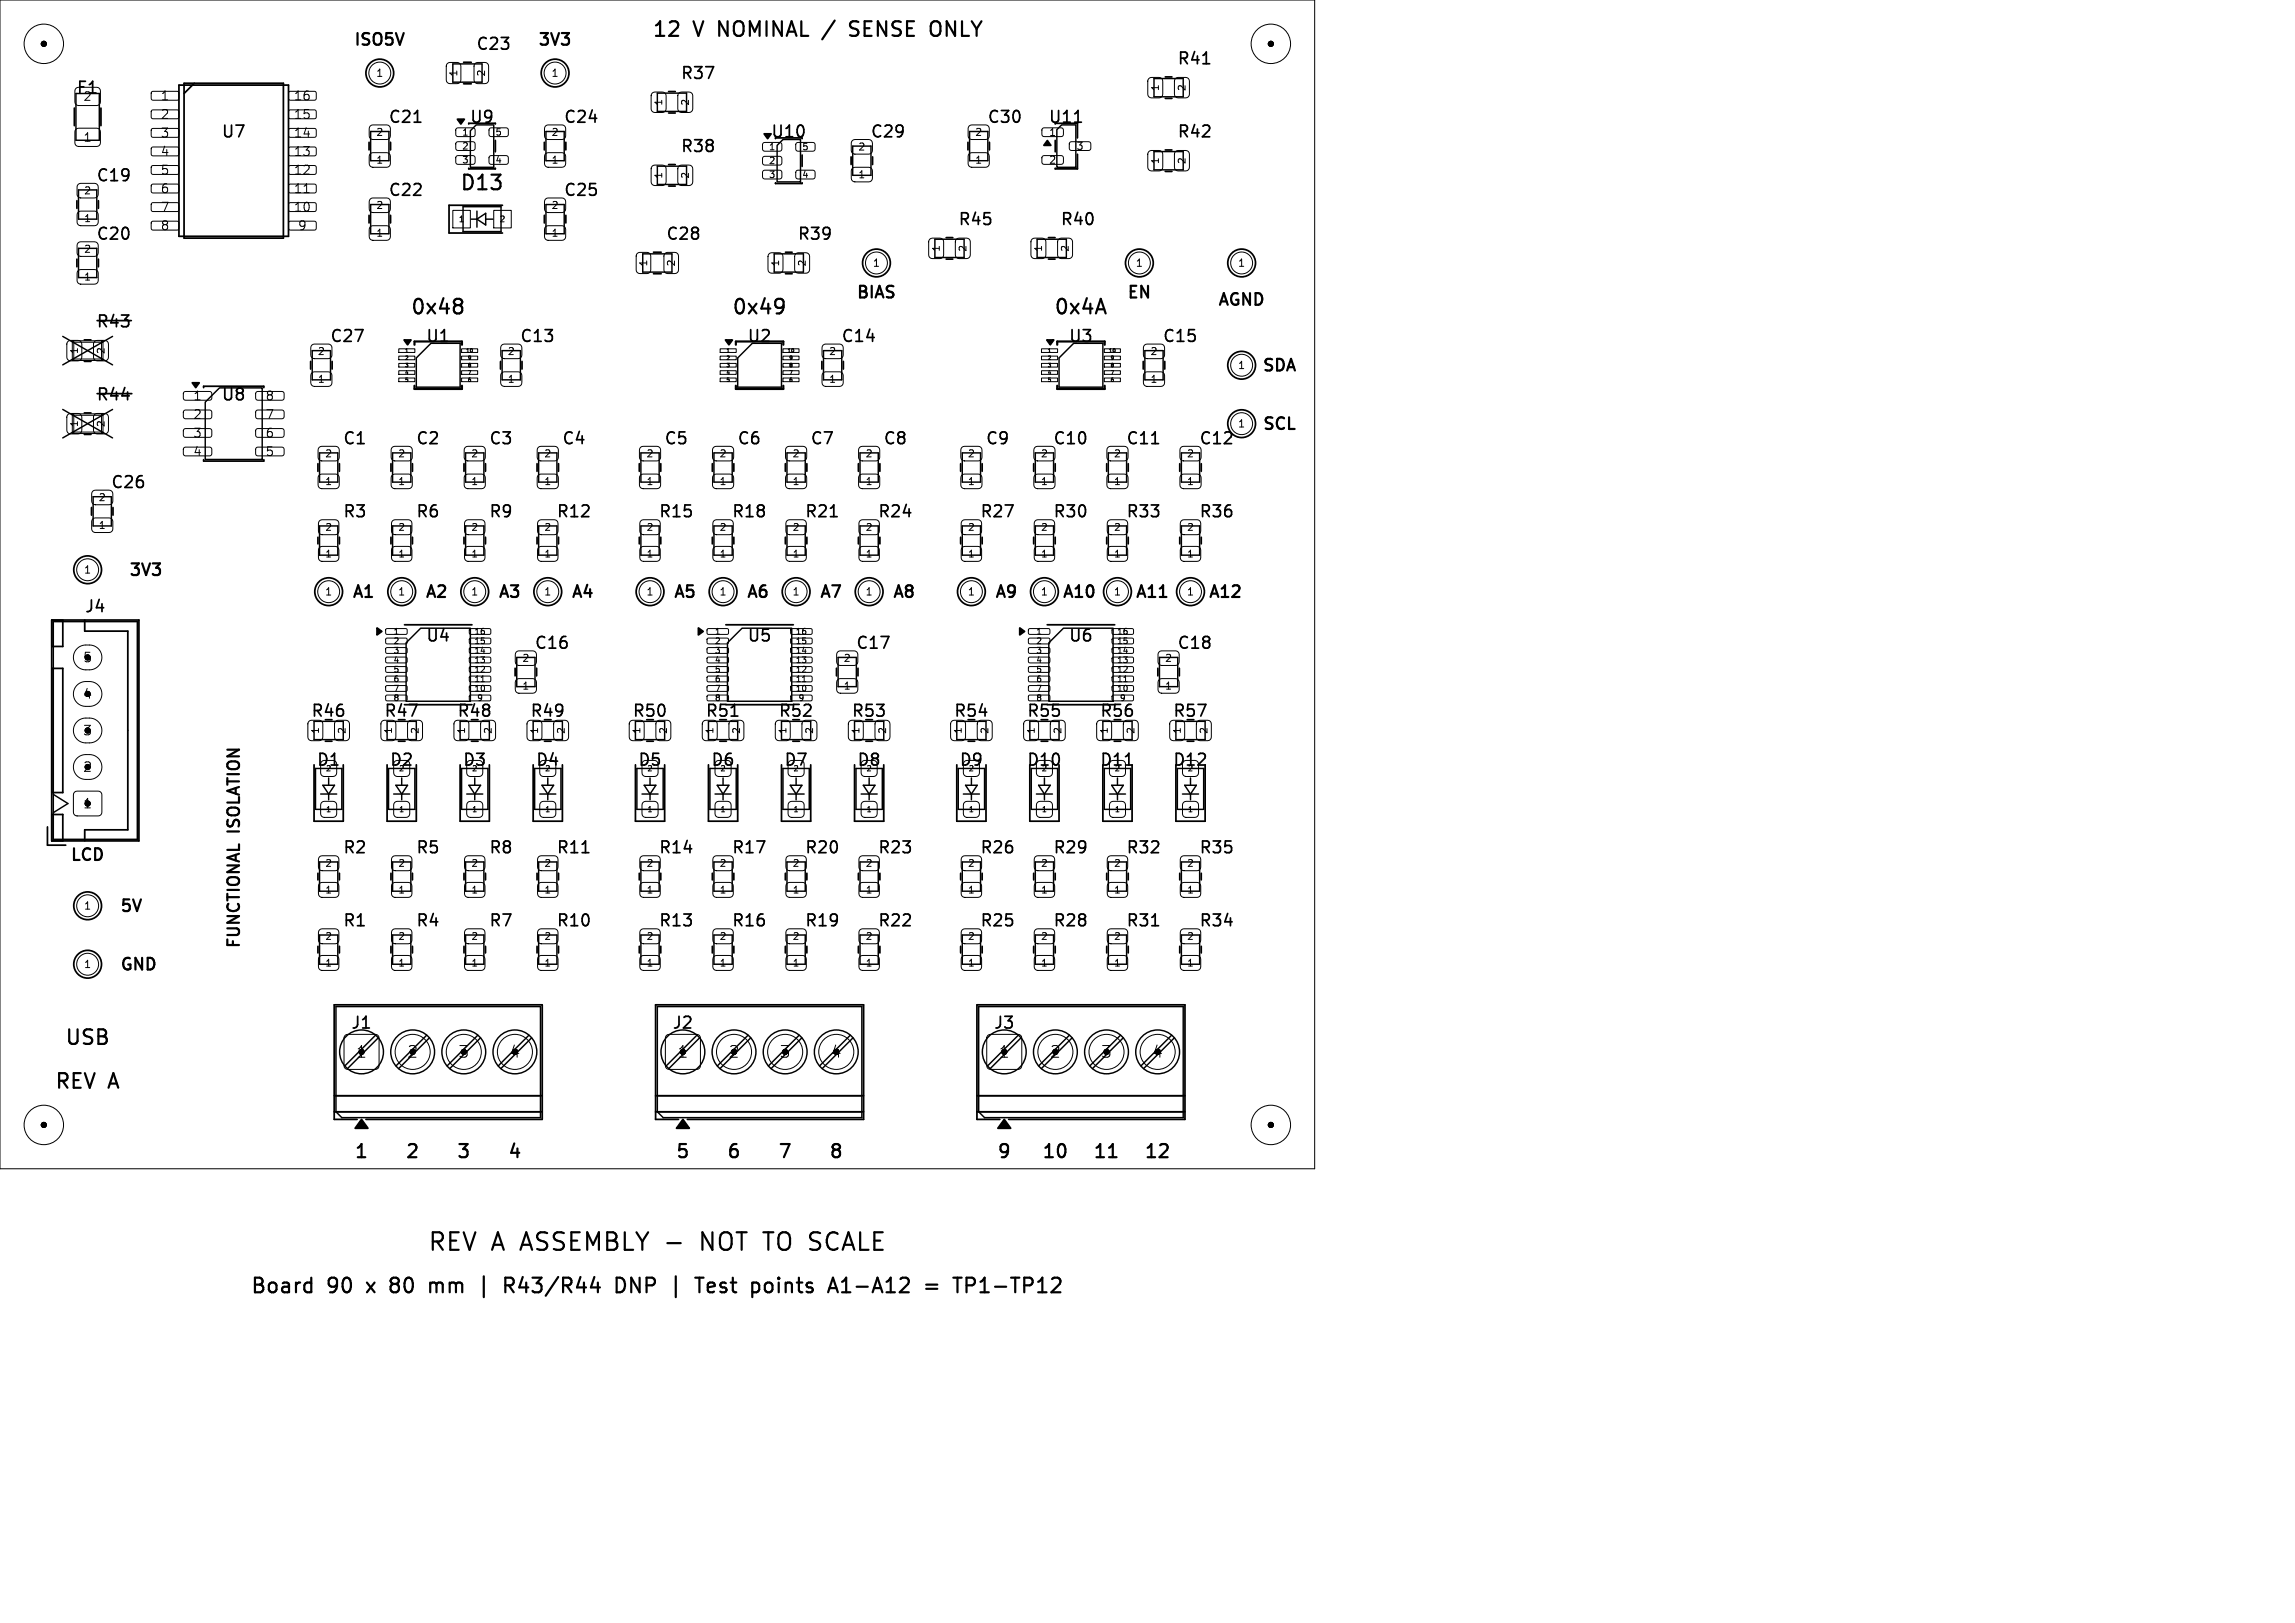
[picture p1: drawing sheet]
<svg xmlns="http://www.w3.org/2000/svg" width="297mm" height="210mm" viewBox="0 0 297 210" stroke-linecap="round" stroke-linejoin="round" font-family="sans-serif">
<defs><g id="words">
<g font-size="3.2">
<text x="55.3" y="162.2">REV A ASSEMBLY -</text>
<text x="91.8" y="162.2">NOT TO SCALE</text>
</g>
<g font-size="2.6">
<text x="84.3" y="5.2">12</text>
<text x="89.8" y="5.2">V NOMINAL</text>
<text x="111.3" y="5.2">SENSE</text>
<text x="122.2" y="5.2">ONLY</text>
<text x="59.4" y="25">D13</text>
<text x="53" y="41.1">0x48</text>
<text x="94.6" y="41.1">0x49</text>
<text x="136.3" y="41.1">0x4A</text>
<text x="8.3" y="135.6">USB</text>
<text x="7" y="141.3">REV A</text>
<text x="32.3" y="167.7">Board</text>
<text x="42.4" y="167.7">90</text>
<text x="47.9" y="167.7">x</text>
<text x="51.4" y="167.7">80</text>
<text x="56.9" y="167.7">mm</text>
<text x="67.5" y="167.7">R43/R44</text>
<text x="82.4" y="167.7">DNP</text>
<text x="90.1" y="167.7">|</text>
<text x="93.8" y="167.7">Test</text>
<text x="101.4" y="167.7">points</text>
<text x="111.9" y="167.7">A1-A12</text>
<text x="124.8" y="167.7">=</text>
<text x="129.1" y="167.7">TP1-TP12</text>
</g>
<g font-size="2.4">
<text x="45.7" y="150.2">1</text>
<text x="52.3" y="150.2">2</text>
<text x="59" y="150.2">3</text>
<text x="65.6" y="150.2">4</text>
<text x="87.3" y="150.2">5</text>
<text x="93.9" y="150.2">6</text>
<text x="100.5" y="150.2">7</text>
<text x="107.2" y="150.2">8</text>
<text x="128.9" y="150.2">9</text>
<text x="134.7" y="150.2">10</text>
<text x="141.3" y="150.2">11</text>
<text x="147.9" y="150.2">12</text>
</g>
<g font-size="2.1">
<text x="45.6" y="6.3">ISO5V</text>
<text x="61.5" y="6.8">C23</text>
<text x="69.5" y="6.3">3V3</text>
<text x="88" y="10.5">R37</text>
<text x="152.2" y="8.7">R41</text>
<text x="9.8" y="12.4">F1</text>
<text x="50.2" y="16.2">C21</text>
<text x="60.7" y="16.2">U9</text>
<text x="72.9" y="16.2">C24</text>
<text x="127.7" y="16.2">C30</text>
<text x="135.6" y="16.2">U11</text>
<text x="12.4" y="23.8">C19</text>
<text x="28.5" y="18.1">U7</text>
<text x="88" y="20">R38</text>
<text x="99.7" y="18.1">U10</text>
<text x="112.6" y="18.1">C29</text>
<text x="152.2" y="18.1">R42</text>
<text x="50.2" y="25.7">C22</text>
<text x="72.9" y="25.7">C25</text>
<text x="123.9" y="29.5">R45</text>
<text x="137.1" y="29.5">R40</text>
<text x="12.4" y="31.3">C20</text>
<text x="86.1" y="31.3">C28</text>
<text x="103.1" y="31.3">R39</text>
<text x="110.7" y="39">BIAS</text>
<text x="145.7" y="39">EN</text>
<text x="157.5" y="39.9">AGND</text>
<text x="12.4" y="42.7">R43</text>
<text x="42.6" y="44.6">C27</text>
<text x="55" y="44.6">U1</text>
<text x="67.2" y="44.6">C13</text>
<text x="96.6" y="44.6">U2</text>
<text x="108.8" y="44.6">C14</text>
<text x="138.2" y="44.6">U3</text>
<text x="150.4" y="44.6">C15</text>
<text x="12.4" y="52.1">R44</text>
<text x="28.5" y="52.1">U8</text>
<text x="163.2" y="48.4">SDA</text>
<text x="44.3" y="57.8">C1</text>
<text x="53.7" y="57.8">C2</text>
<text x="63.2" y="57.8">C3</text>
<text x="72.6" y="57.8">C4</text>
<text x="85.9" y="57.8">C5</text>
<text x="95.3" y="57.8">C6</text>
<text x="104.8" y="57.8">C7</text>
<text x="114.2" y="57.8">C8</text>
<text x="127.4" y="57.8">C9</text>
<text x="136.2" y="57.8">C10</text>
<text x="145.6" y="57.8">C11</text>
<text x="155.1" y="57.8">C12</text>
<text x="163.2" y="56">SCL</text>
<text x="14.2" y="63.5">C26</text>
<text x="44.3" y="67.3">R3</text>
<text x="53.7" y="67.3">R6</text>
<text x="63.2" y="67.3">R9</text>
<text x="71.9" y="67.3">R12</text>
<text x="85.1" y="67.3">R15</text>
<text x="94.6" y="67.3">R18</text>
<text x="104" y="67.3">R21</text>
<text x="113.5" y="67.3">R24</text>
<text x="126.7" y="67.3">R27</text>
<text x="136.2" y="67.3">R30</text>
<text x="145.6" y="67.3">R33</text>
<text x="155.1" y="67.3">R36</text>
<text x="16.5" y="74.9">3V3</text>
<text x="45.4" y="77.7">A1</text>
<text x="54.9" y="77.7">A2</text>
<text x="64.3" y="77.7">A3</text>
<text x="73.8" y="77.7">A4</text>
<text x="87" y="77.7">A5</text>
<text x="96.5" y="77.7">A6</text>
<text x="105.9" y="77.7">A7</text>
<text x="115.4" y="77.7">A8</text>
<text x="128.6" y="77.7">A9</text>
<text x="137.3" y="77.7">A10</text>
<text x="146.8" y="77.7">A11</text>
<text x="156.2" y="77.7">A12</text>
<text x="10.8" y="79.5">J4</text>
<text x="55" y="83.3">U4</text>
<text x="96.6" y="83.3">U5</text>
<text x="138.2" y="83.3">U6</text>
<text x="69.1" y="84.3">C16</text>
<text x="110.7" y="84.3">C17</text>
<text x="152.2" y="84.3">C18</text>
<text x="40.1" y="93.1">R46</text>
<text x="49.6" y="93.1">R47</text>
<text x="59.1" y="93.1">R48</text>
<text x="68.5" y="93.1">R49</text>
<text x="81.7" y="93.1">R50</text>
<text x="91.2" y="93.1">R51</text>
<text x="100.6" y="93.1">R52</text>
<text x="110.1" y="93.1">R53</text>
<text x="123.3" y="93.1">R54</text>
<text x="132.8" y="93.1">R55</text>
<text x="142.2" y="93.1">R56</text>
<text x="151.7" y="93.1">R57</text>
<text x="40.9" y="99.4">D1</text>
<text x="50.3" y="99.4">D2</text>
<text x="59.8" y="99.4">D3</text>
<text x="69.2" y="99.4">D4</text>
<text x="82.5" y="99.4">D5</text>
<text x="91.9" y="99.4">D6</text>
<text x="101.4" y="99.4">D7</text>
<text x="110.8" y="99.4">D8</text>
<text x="124" y="99.4">D9</text>
<text x="132.8" y="99.4">D10</text>
<text x="142.2" y="99.4">D11</text>
<text x="151.7" y="99.4">D12</text>
<text x="31.4" y="107.7" transform="rotate(-90 31.4 107.7)">ISOLATION</text>
<text x="8.9" y="111.8">LCD</text>
<text x="44.3" y="110.7">R2</text>
<text x="53.7" y="110.7">R5</text>
<text x="63.2" y="110.7">R8</text>
<text x="71.9" y="110.7">R11</text>
<text x="85.1" y="110.7">R14</text>
<text x="94.6" y="110.7">R17</text>
<text x="104" y="110.7">R20</text>
<text x="113.5" y="110.7">R23</text>
<text x="126.7" y="110.7">R26</text>
<text x="136.2" y="110.7">R29</text>
<text x="145.6" y="110.7">R32</text>
<text x="155.1" y="110.7">R35</text>
<text x="15.4" y="118.4">5V</text>
<text x="15.4" y="125.9">GND</text>
<text x="31.4" y="122.9" transform="rotate(-90 31.4 122.9)">FUNCTIONAL</text>
<text x="44.3" y="120.2">R1</text>
<text x="53.7" y="120.2">R4</text>
<text x="63.2" y="120.2">R7</text>
<text x="71.9" y="120.2">R10</text>
<text x="85.1" y="120.2">R13</text>
<text x="94.6" y="120.2">R16</text>
<text x="104" y="120.2">R19</text>
<text x="113.5" y="120.2">R22</text>
<text x="126.7" y="120.2">R25</text>
<text x="136.2" y="120.2">R28</text>
<text x="145.6" y="120.2">R31</text>
<text x="155.1" y="120.2">R34</text>
<text x="45.3" y="133.4">J1</text>
<text x="46" y="137.1">1</text>
<text x="52.6" y="137.1">2</text>
<text x="59.3" y="137.1">3</text>
<text x="65.9" y="137.1">4</text>
<text x="86.9" y="133.4">J2</text>
<text x="87.6" y="137.1">1</text>
<text x="94.2" y="137.1">2</text>
<text x="100.9" y="137.1">3</text>
<text x="107.5" y="137.1">4</text>
<text x="128.5" y="133.4">J3</text>
<text x="129.2" y="137.1">1</text>
<text x="135.8" y="137.1">2</text>
<text x="142.4" y="137.1">3</text>
<text x="149.1" y="137.1">4</text>
</g>
<g font-size="1.7">
<text x="10.7" y="85.8">5</text>
<text x="10.7" y="95.3">3</text>
<text x="10.7" y="90.6">4</text>
<text x="10.7" y="100">2</text>
<text x="10.7" y="104.7">1</text>
</g>
<g font-size="1.6">
<text x="20.8" y="13.1">1</text>
<text x="20.8" y="15.5">2</text>
<text x="20.8" y="17.9">3</text>
<text x="38" y="17.9">14</text>
<text x="38" y="15.5">15</text>
<text x="38" y="13.1">16</text>
<text x="20.8" y="20.3">4</text>
<text x="20.8" y="22.7">5</text>
<text x="38" y="22.7">12</text>
<text x="38" y="20.3">13</text>
<text x="20.8" y="25.1">6</text>
<text x="20.8" y="27.5">7</text>
<text x="20.8" y="29.9">8</text>
<text x="38" y="27.5">10</text>
<text x="38" y="25.1">11</text>
<text x="38.6" y="29.9">9</text>
<text x="25" y="51.9">1</text>
<text x="34.4" y="51.9">8</text>
<text x="25" y="54.3">2</text>
<text x="25" y="56.7">3</text>
<text x="25" y="59.1">4</text>
<text x="34.4" y="59.1">5</text>
<text x="34.4" y="56.7">6</text>
<text x="34.4" y="54.3">7</text>
</g>
<g font-size="1.5">
<text x="10.8" y="13.2">2</text>
<text x="10.8" y="18.5">1</text>
</g>
<g font-size="1.3">
<text x="48.7" y="10">1</text>
<text x="59.3" y="9.9" transform="rotate(-90 59.3 9.9)">1</text>
<text x="62.9" y="9.9" transform="rotate(-90 62.9 9.9)">2</text>
<text x="71.4" y="10">1</text>
<text x="48.7" y="17.7">2</text>
<text x="71.4" y="17.7">2</text>
<text x="126.2" y="17.7">2</text>
<text x="135.8" y="17.7">1</text>
<text x="48.7" y="21.3">1</text>
<text x="71.4" y="21.3">1</text>
<text x="111.1" y="23.2">1</text>
<text x="111.1" y="19.6">2</text>
<text x="126.2" y="21.3">1</text>
<text x="135.8" y="21.3">2</text>
<text x="139.3" y="19.5">3</text>
<text x="10.9" y="28.8">1</text>
<text x="10.9" y="25.2">2</text>
<text x="48.7" y="27.1">2</text>
<text x="71.4" y="27.1">2</text>
<text x="10.9" y="32.8">2</text>
<text x="48.7" y="30.7">1</text>
<text x="71.4" y="30.7">1</text>
<text x="83.8" y="34.5" transform="rotate(-90 83.8 34.5)">1</text>
<text x="87.4" y="34.5" transform="rotate(-90 87.4 34.5)">2</text>
<text x="113" y="34.6">1</text>
<text x="147" y="34.6">1</text>
<text x="160.2" y="34.6">1</text>
<text x="10.9" y="36.4">1</text>
<text x="41.1" y="46">2</text>
<text x="65.7" y="46">2</text>
<text x="107.3" y="46">2</text>
<text x="148.9" y="46">2</text>
<text x="160.2" y="47.9">1</text>
<text x="41.1" y="49.6">1</text>
<text x="65.7" y="49.6">1</text>
<text x="107.3" y="49.6">1</text>
<text x="148.9" y="49.6">1</text>
<text x="42.1" y="59.3">2</text>
<text x="51.5" y="59.3">2</text>
<text x="61" y="59.3">2</text>
<text x="70.4" y="59.3">2</text>
<text x="83.7" y="59.3">2</text>
<text x="93.1" y="59.3">2</text>
<text x="102.6" y="59.3">2</text>
<text x="112" y="59.3">2</text>
<text x="125.3" y="59.3">2</text>
<text x="134.7" y="59.3">2</text>
<text x="144.2" y="59.3">2</text>
<text x="153.6" y="59.3">2</text>
<text x="160.2" y="55.4">1</text>
<text x="12.8" y="64.9">2</text>
<text x="42.1" y="62.9">1</text>
<text x="51.5" y="62.9">1</text>
<text x="61" y="62.9">1</text>
<text x="70.4" y="62.9">1</text>
<text x="83.7" y="62.9">1</text>
<text x="93.1" y="62.9">1</text>
<text x="102.6" y="62.9">1</text>
<text x="112" y="62.9">1</text>
<text x="125.3" y="62.9">1</text>
<text x="134.7" y="62.9">1</text>
<text x="144.2" y="62.9">1</text>
<text x="153.6" y="62.9">1</text>
<text x="12.8" y="68.5">1</text>
<text x="10.9" y="74.3">1</text>
<text x="42.1" y="77.2">1</text>
<text x="51.5" y="77.2">1</text>
<text x="61" y="77.2">1</text>
<text x="70.4" y="77.2">1</text>
<text x="83.6" y="77.2">1</text>
<text x="93.1" y="77.2">1</text>
<text x="102.6" y="77.2">1</text>
<text x="112" y="77.2">1</text>
<text x="125.2" y="77.2">1</text>
<text x="134.7" y="77.2">1</text>
<text x="144.1" y="77.2">1</text>
<text x="153.6" y="77.2">1</text>
<text x="67.6" y="89.3">1</text>
<text x="67.6" y="85.7">2</text>
<text x="109.2" y="89.3">1</text>
<text x="109.2" y="85.7">2</text>
<text x="150.8" y="89.3">1</text>
<text x="150.8" y="85.7">2</text>
<text x="10.9" y="117.8">1</text>
<text x="10.9" y="125.4">1</text>
</g>
<g font-size="1.2">
<text x="150.1" y="11.8" transform="rotate(-90 150.1 11.8)">1</text>
<text x="153.5" y="11.8" transform="rotate(-90 153.5 11.8)">2</text>
<text x="59.8" y="17.6">1</text>
<text x="64.1" y="17.6">5</text>
<text x="85.8" y="13.7" transform="rotate(-90 85.8 13.7)">1</text>
<text x="89.2" y="13.7" transform="rotate(-90 89.2 13.7)">2</text>
<text x="59.8" y="19.4">2</text>
<text x="59.8" y="21.2">3</text>
<text x="64.1" y="21.2">4</text>
<text x="85.8" y="23.1" transform="rotate(-90 85.8 23.1)">1</text>
<text x="89.2" y="23.1" transform="rotate(-90 89.2 23.1)">2</text>
<text x="99.5" y="19.5">1</text>
<text x="99.5" y="21.3">2</text>
<text x="99.5" y="23.1">3</text>
<text x="103.8" y="23.1">4</text>
<text x="103.8" y="19.5">5</text>
<text x="150.1" y="21.2" transform="rotate(-90 150.1 21.2)">1</text>
<text x="153.5" y="21.2" transform="rotate(-90 153.5 21.2)">2</text>
<text x="100.9" y="34.5" transform="rotate(-90 100.9 34.5)">1</text>
<text x="104.4" y="34.5" transform="rotate(-90 104.4 34.5)">2</text>
<text x="121.7" y="32.6" transform="rotate(-90 121.7 32.6)">1</text>
<text x="125.2" y="32.6" transform="rotate(-90 125.2 32.6)">2</text>
<text x="134.9" y="32.6" transform="rotate(-90 134.9 32.6)">1</text>
<text x="138.4" y="32.6" transform="rotate(-90 138.4 32.6)">2</text>
<text x="10.2" y="45.8" transform="rotate(-90 10.2 45.8)">1</text>
<text x="13.6" y="45.8" transform="rotate(-90 13.6 45.8)">2</text>
<text x="10.2" y="55.3" transform="rotate(-90 10.2 55.3)">1</text>
<text x="13.6" y="55.3" transform="rotate(-90 13.6 55.3)">2</text>
<text x="42.1" y="68.8">2</text>
<text x="51.5" y="68.8">2</text>
<text x="61" y="68.8">2</text>
<text x="70.4" y="68.8">2</text>
<text x="83.7" y="68.8">2</text>
<text x="93.1" y="68.8">2</text>
<text x="102.6" y="68.8">2</text>
<text x="112" y="68.8">2</text>
<text x="125.3" y="68.8">2</text>
<text x="134.7" y="68.8">2</text>
<text x="144.2" y="68.8">2</text>
<text x="153.6" y="68.8">2</text>
<text x="42.1" y="72.2">1</text>
<text x="51.5" y="72.2">1</text>
<text x="61" y="72.2">1</text>
<text x="70.4" y="72.2">1</text>
<text x="83.7" y="72.2">1</text>
<text x="93.1" y="72.2">1</text>
<text x="102.6" y="72.2">1</text>
<text x="112" y="72.2">1</text>
<text x="125.3" y="72.2">1</text>
<text x="134.7" y="72.2">1</text>
<text x="144.2" y="72.2">1</text>
<text x="153.6" y="72.2">1</text>
<text x="41.4" y="95" transform="rotate(-90 41.4 95)">1</text>
<text x="44.8" y="95" transform="rotate(-90 44.8 95)">2</text>
<text x="50.8" y="95" transform="rotate(-90 50.8 95)">1</text>
<text x="54.3" y="95" transform="rotate(-90 54.3 95)">2</text>
<text x="60.3" y="95" transform="rotate(-90 60.3 95)">1</text>
<text x="63.7" y="95" transform="rotate(-90 63.7 95)">2</text>
<text x="69.7" y="95" transform="rotate(-90 69.7 95)">1</text>
<text x="73.2" y="95" transform="rotate(-90 73.2 95)">2</text>
<text x="82.9" y="95" transform="rotate(-90 82.9 95)">1</text>
<text x="86.4" y="95" transform="rotate(-90 86.4 95)">2</text>
<text x="92.4" y="95" transform="rotate(-90 92.4 95)">1</text>
<text x="95.9" y="95" transform="rotate(-90 95.9 95)">2</text>
<text x="101.9" y="95" transform="rotate(-90 101.9 95)">1</text>
<text x="105.3" y="95" transform="rotate(-90 105.3 95)">2</text>
<text x="111.3" y="95" transform="rotate(-90 111.3 95)">1</text>
<text x="114.8" y="95" transform="rotate(-90 114.8 95)">2</text>
<text x="124.5" y="95" transform="rotate(-90 124.5 95)">1</text>
<text x="128" y="95" transform="rotate(-90 128 95)">2</text>
<text x="134" y="95" transform="rotate(-90 134 95)">1</text>
<text x="137.4" y="95" transform="rotate(-90 137.4 95)">2</text>
<text x="143.4" y="95" transform="rotate(-90 143.4 95)">1</text>
<text x="146.9" y="95" transform="rotate(-90 146.9 95)">2</text>
<text x="152.9" y="95" transform="rotate(-90 152.9 95)">1</text>
<text x="156.3" y="95" transform="rotate(-90 156.3 95)">2</text>
<text x="42.1" y="112.3">2</text>
<text x="51.5" y="112.3">2</text>
<text x="61" y="112.3">2</text>
<text x="70.4" y="112.3">2</text>
<text x="83.7" y="112.3">2</text>
<text x="93.1" y="112.3">2</text>
<text x="102.6" y="112.3">2</text>
<text x="112" y="112.3">2</text>
<text x="125.3" y="112.3">2</text>
<text x="134.7" y="112.3">2</text>
<text x="144.2" y="112.3">2</text>
<text x="153.6" y="112.3">2</text>
<text x="42.1" y="115.7">1</text>
<text x="51.5" y="115.7">1</text>
<text x="61" y="115.7">1</text>
<text x="70.4" y="115.7">1</text>
<text x="83.7" y="115.7">1</text>
<text x="93.1" y="115.7">1</text>
<text x="102.6" y="115.7">1</text>
<text x="112" y="115.7">1</text>
<text x="125.3" y="115.7">1</text>
<text x="134.7" y="115.7">1</text>
<text x="144.2" y="115.7">1</text>
<text x="153.6" y="115.7">1</text>
<text x="42.1" y="125.2">1</text>
<text x="42.1" y="121.7">2</text>
<text x="51.5" y="125.2">1</text>
<text x="51.5" y="121.7">2</text>
<text x="61" y="125.2">1</text>
<text x="61" y="121.7">2</text>
<text x="70.4" y="125.2">1</text>
<text x="70.4" y="121.7">2</text>
<text x="83.7" y="125.2">1</text>
<text x="83.7" y="121.7">2</text>
<text x="93.1" y="125.2">1</text>
<text x="93.1" y="121.7">2</text>
<text x="102.6" y="125.2">1</text>
<text x="102.6" y="121.7">2</text>
<text x="112" y="125.2">1</text>
<text x="112" y="121.7">2</text>
<text x="125.3" y="125.2">1</text>
<text x="125.3" y="121.7">2</text>
<text x="134.7" y="125.2">1</text>
<text x="134.7" y="121.7">2</text>
<text x="144.2" y="125.2">1</text>
<text x="144.2" y="121.7">2</text>
<text x="153.6" y="125.2">1</text>
<text x="153.6" y="121.7">2</text>
</g>
<g font-size="1.1">
<text x="59.4" y="28.8">1</text>
<text x="64.7" y="28.8">2</text>
<text x="50.9" y="82.2">1</text>
<text x="50.9" y="83.4">2</text>
<text x="61.4" y="83.4">15</text>
<text x="61.4" y="82.2">16</text>
<text x="92.5" y="82.2">1</text>
<text x="92.5" y="83.4">2</text>
<text x="103" y="83.4">15</text>
<text x="103" y="82.2">16</text>
<text x="134.1" y="82.2">1</text>
<text x="134.1" y="83.4">2</text>
<text x="144.6" y="83.4">15</text>
<text x="144.6" y="82.2">16</text>
<text x="50.9" y="84.6">3</text>
<text x="50.9" y="85.9">4</text>
<text x="50.9" y="87.1">5</text>
<text x="50.9" y="88.3">6</text>
<text x="50.9" y="89.6">7</text>
<text x="61.4" y="89.6">10</text>
<text x="61.4" y="88.3">11</text>
<text x="61.4" y="87.1">12</text>
<text x="61.4" y="85.9">13</text>
<text x="61.4" y="84.6">14</text>
<text x="92.5" y="84.6">3</text>
<text x="92.5" y="85.9">4</text>
<text x="92.5" y="87.1">5</text>
<text x="92.5" y="88.3">6</text>
<text x="92.5" y="89.6">7</text>
<text x="103" y="89.6">10</text>
<text x="103" y="88.3">11</text>
<text x="103" y="87.1">12</text>
<text x="103" y="85.9">13</text>
<text x="103" y="84.6">14</text>
<text x="134.1" y="84.6">3</text>
<text x="134.1" y="85.9">4</text>
<text x="134.1" y="87.1">5</text>
<text x="134.1" y="88.3">6</text>
<text x="134.1" y="89.6">7</text>
<text x="144.6" y="89.6">10</text>
<text x="144.6" y="88.3">11</text>
<text x="144.6" y="87.1">12</text>
<text x="144.6" y="85.9">13</text>
<text x="144.6" y="84.6">14</text>
<text x="50.9" y="90.8">8</text>
<text x="61.7" y="90.8">9</text>
<text x="92.5" y="90.8">8</text>
<text x="103.3" y="90.8">9</text>
<text x="134.1" y="90.8">8</text>
<text x="144.9" y="90.8">9</text>
</g>
<g font-size="1">
<text x="42.2" y="99.9">2</text>
<text x="51.6" y="99.9">2</text>
<text x="61.1" y="99.9">2</text>
<text x="70.5" y="99.9">2</text>
<text x="83.8" y="99.9">2</text>
<text x="93.2" y="99.9">2</text>
<text x="102.7" y="99.9">2</text>
<text x="112.1" y="99.9">2</text>
<text x="125.4" y="99.9">2</text>
<text x="134.8" y="99.9">2</text>
<text x="144.3" y="99.9">2</text>
<text x="153.7" y="99.9">2</text>
<text x="42.2" y="105.2">1</text>
<text x="51.6" y="105.2">1</text>
<text x="61.1" y="105.2">1</text>
<text x="70.5" y="105.2">1</text>
<text x="83.8" y="105.2">1</text>
<text x="93.2" y="105.2">1</text>
<text x="102.7" y="105.2">1</text>
<text x="112.1" y="105.2">1</text>
<text x="125.4" y="105.2">1</text>
<text x="134.8" y="105.2">1</text>
<text x="144.3" y="105.2">1</text>
<text x="153.7" y="105.2">1</text>
</g>
<g font-size=".7">
<text x="52.4" y="45.7">1</text>
<text x="52.4" y="46.6">2</text>
<text x="52.4" y="47.6">3</text>
<text x="60.3" y="45.7">10</text>
<text x="60.5" y="47.6">8</text>
<text x="60.5" y="46.6">9</text>
<text x="94" y="45.7">1</text>
<text x="94" y="46.6">2</text>
<text x="94" y="47.6">3</text>
<text x="101.9" y="45.7">10</text>
<text x="102.1" y="47.6">8</text>
<text x="102.1" y="46.6">9</text>
<text x="135.6" y="45.7">1</text>
<text x="135.6" y="46.6">2</text>
<text x="135.6" y="47.6">3</text>
<text x="143.5" y="45.7">10</text>
<text x="143.7" y="47.6">8</text>
<text x="143.7" y="46.6">9</text>
<text x="52.4" y="48.5">4</text>
<text x="52.4" y="49.4">5</text>
<text x="60.5" y="49.4">6</text>
<text x="60.5" y="48.5">7</text>
<text x="94" y="48.5">4</text>
<text x="94" y="49.4">5</text>
<text x="102.1" y="49.4">6</text>
<text x="102.1" y="48.5">7</text>
<text x="135.6" y="48.5">4</text>
<text x="135.6" y="49.4">5</text>
<text x="143.7" y="49.4">6</text>
<text x="143.7" y="48.5">7</text>
</g>
</g></defs>
<g fill="none" stroke="#000" stroke-width=".28">
<path d="M108 2.7l-1.6 2.4M110 4.6h.7M110.8 2.8h-.4a.46 .46 0 0 0-.4 .4 .46 .46 0 0 0 .4 .5h.3M120.9 2.8h.5M121.4 4.6h-.5M59.5 38.7a.41 .41 0 0 1 .3 .4 .41 .41 0 0 1-.3 .4l.3 .3v.4l-.3 .4M101 38.7l.3 .1a1.54 1.54 0 0 1-.3 1.7M101.4 39.5l-.4 .3M53.6 44.6v-.4h6.2v.4M53.6 49.9v.4h6.2v-.4M95.2 44.6v-.4h6.2v.4M95.2 49.9v.4h6.2v-.4"/>
<path d="M136.8 44.6v-.4h6.2v.4M136.8 49.9v.4h6.2v-.4M150.1 77.2h.9M143.5 149.7h1M39.7 166h.6M40.3 165.3v1.9M40.3 167.1l-.6 .1M55.7 166v1.2M56.2 166h-.3l-.2 .1M62.6 165.1v2.7M65.4 166.3h.7a.51 .51 0 0 0 .4-.5 .51 .51 0 0 0-.4-.5h-.7v1.9M65.8 166.3l.7 .9"/>
<path d="M79.8 165.3a.99 .99 0 0 1 1 .5 .99 .99 0 0 1-.1 1.1l-.4 .3h-.5zM81.7 167.2v-1.9l1.1 1.9M91.6 166.6l.9-.2-.1-.4h-.5l-.3 .2v.7l.1 .2 .2 .1 .5-.1M99.8 166l.2 .3v.6l-.2 .2M109 167.2h1M109.1 165.8l.4-.5v1.9M110.9 166.5h1.4M123.4 165.3h1.1M123.9 165.3v1.9M126.2 166a.51 .51 0 0 0-.4-.7h-.7v1.9M126.9 167.2h1.1M126.9 165.9l.5-.6v1.9"/>
</g>
<g fill="none" stroke="#000" stroke-width=".23">
<path d="M9.6 14v2.3M13.1 14v2.3M23.2 11h14.1v19.6h-14.1zM23.8 10.8h12.9v20h-12.9zM25.1 10.8l-1.3 1.3M47.8 18.4v1M50.5 18.4v1M53.6 15.8h.9M60 8.1h1M60 10.8h1M60.7 16h3.4M64.1 18.2v1.4"/>
<path d="M70.4 18.4v1M73.2 18.4v1M86.5 11.8h.9M86.5 14.6h.9M100.4 17.8h3.4M125.3 18.4v1M128 18.4v1M136.6 18.2v1.4M139.1 15.8h.8M139.4 20v1.9h-2.8v-.1M139.4 16v1.8M150.8 19.4h.9"/>
<path d="M150.8 10h.9M150.8 12.7h.9M155.7 8.2h.8M10 26v1M10 33.5v1M12.7 26v1M12.7 33.5v1M47.8 27.9v.9M50.5 27.9v.9M60.7 21.8v.1h3.4v-.1M65 26.6h-6.9v3.6h6.9M70.4 27.9v.9"/>
<path d="M73.2 27.9v.9M84.6 32.6h1M84.6 35.4h1M86.5 21.3h.9M86.5 24.1h.9M100.4 23.6v.1h3.4v-.1M101.7 32.6h.8M101.7 35.4h.8M103.8 20.1v1.4M110.1 20.3v1M112.9 20.3v1M122.4 30.7h.9"/>
<path d="M122.4 33.5h.9M135.7 30.7h.8M135.7 33.5h.8M150.8 22.2h.9M10.9 53.4h.9M10.9 56.2h.9M10.9 44h.9M10.9 46.8h.9M12.6 50.9h4.5M12.6 41.5h4.4M26.4 50.2v-.2h7.7v.2M26.4 59.7h7.7"/>
<path d="M40.2 46.8v1M41.1 60v1M43 46.8v1M43.9 60v1M50.6 60v1M53.4 60v1M60 60v1M62.8 60v1M64.8 46.8v1M67.6 46.8v1M69.5 60v1M72.3 60v1"/>
<path d="M82.7 60v1M85.5 60v1M92.2 60v1M95 60v1M101.6 60v1M104.4 60v1M106.4 46.8v1M109.1 46.8v1M111.1 60v1M113.9 60v1M124.3 60v1M127.1 60v1"/>
<path d="M133.8 60v1M136.6 60v1M143.2 60v1M146 60v1M148 46.8v1M149.1 57.4h.8M150.7 46.8v1M152.7 60v1M155.5 60v1M11.8 65.7v1M14.6 65.7v1M41.1 69.5v.9"/>
<path d="M43.9 69.5v.9M50.6 69.5v.9M53.4 69.5v.9M60 69.5v.9M62.8 69.5v.9M69.5 69.5v.9M72.3 69.5v.9M82.7 69.5v.9M85.5 69.5v.9M92.2 69.5v.9M95 69.5v.9M101.6 69.5v.9"/>
<path d="M104.4 69.5v.9M107.5 66.9h.8M111.1 69.5v.9M113.9 69.5v.9M124.3 69.5v.9M127.1 69.5v.9M133.8 69.5v.9M136.6 69.5v.9M143.2 69.5v.9M146 69.5v.9M152.7 69.5v.9M155.5 69.5v.9"/>
<path d="M6.7 80.2h11.3v28.6h-11.3zM6.7 86.5h1.4v16.1h-1.4M8.1 80.2v3.5h-1.4M11 80.2v1.5h5.5v25.7h-5.5v1.4M40.6 99v7.3h3.8v-7.3M42.1 95.9h.9M50.1 99v7.3h3.8v-7.3M51.6 95.9h.8M52.3 80.8h8.8M52.3 91.2h8.8M59.5 99v7.3h3.8v-7.3M61 95.9h.9"/>
<path d="M66.7 86.5v1M69 99v7.3h3.8v-7.3M69.4 86.5v1M70.5 95.9h.8M82.2 99v7.3h3.8v-7.3M83.7 95.9h.9M91.7 99v7.3h3.8v-7.3M93.1 95.9h.9M93.9 80.8h8.8M93.9 91.2h8.8M94.6 92.7h.9M101.1 99v7.3h3.8v-7.3"/>
<path d="M102.6 95.9h.9M108.3 86.5v1M110.6 99v7.3h3.8v-7.3M111 86.5v1M112 95.9h.9M123.8 99v7.3h3.8v-7.3M125.3 95.9h.8M133.3 99v7.3h3.8v-7.3M134.7 95.9h.9M135.5 80.8h8.8M135.5 91.2h8.8M142.7 99v7.3h3.8v-7.3"/>
<path d="M144.2 95.9h.8M145.7 99h.8M149.8 86.5v1M152.2 99v7.3h3.8v-7.3M152.6 86.5v1M153.6 95.9h.9M6.1 107v2.4h2.4M6.7 105.4h1.4v3.4M41.1 113v.9M43.9 113v.9M50.6 113v.9M53.4 113v.9"/>
<path d="M60 113v.9M62.8 113v.9M69.5 113v.9M72.3 113v.9M75.3 110.3h.9M82.7 113v.9M85.5 113v.9M92.2 113v.9M95 113v.9M101.6 113v.9M104.4 113v.9M111.1 113v.9"/>
<path d="M113.9 113v.9M124.3 113v.9M127.1 113v.9M133.8 113v.9M136.6 113v.9M143.2 113v.9M146 113v.9M149.1 119.8h.8M152.7 113v.9M155.5 113v.9M41.1 122.4v.9M43.9 122.4v.9"/>
<path d="M50.6 122.4v.9M53.4 122.4v.9M60 122.4v.9M62.8 122.4v.9M69.5 122.4v.9M72.3 122.4v.9M82.7 122.4v.9M85.5 122.4v.9M92.2 122.4v.9M95 122.4v.9M101.6 122.4v.9M104.4 122.4v.9"/>
<path d="M111.1 122.4v.9M113.9 122.4v.9M124.3 122.4v.9M127.1 122.4v.9M133.8 122.4v.9M136.6 122.4v.9M143.2 122.4v.9M146 122.4v.9M152.7 122.4v.9M155.5 122.4v.9M43.3 141.8h26.9M43.3 143.9h26.9"/>
<path d="M46.2 144.8h-2.9v-14.8h26.9v14.8h-22.8M84.8 141.8h27M84.8 143.9h27M87.8 144.8h-3v-14.8h27v14.8h-22.9M126.4 141.8h26.9M126.4 143.9h26.9M129.4 144.8h-3v-14.8h26.9v14.8h-22.8"/>
<circle cx="49.2" cy="9.5" r="1.8"/>
<circle cx="71.8" cy="9.5" r="1.8"/>
<circle cx="113.4" cy="34" r="1.8"/>
<circle cx="147.5" cy="34" r="1.8"/>
<circle cx="160.7" cy="34" r="1.8"/>
<circle cx="160.7" cy="54.8" r="1.8"/>
<circle cx="160.7" cy="47.3" r="1.8"/>
<circle cx="11.3" cy="73.7" r="1.8"/>
<circle cx="42.5" cy="76.6" r="1.8"/>
<circle cx="52" cy="76.6" r="1.8"/>
<circle cx="61.4" cy="76.6" r="1.8"/>
<circle cx="70.9" cy="76.6" r="1.8"/>
<circle cx="84.1" cy="76.6" r="1.8"/>
<circle cx="93.6" cy="76.6" r="1.8"/>
<circle cx="103" cy="76.6" r="1.8"/>
<circle cx="112.5" cy="76.6" r="1.8"/>
<circle cx="125.7" cy="76.6" r="1.8"/>
<circle cx="135.2" cy="76.6" r="1.8"/>
<circle cx="144.6" cy="76.6" r="1.8"/>
<circle cx="154.1" cy="76.6" r="1.8"/>
<circle cx="11.3" cy="117.2" r="1.8"/>
<circle cx="11.3" cy="124.8" r="1.8"/>
</g>
<g fill="none" stroke="#000" stroke-width=".19">
<path d="M9.8 12.1h3.1v6h-3.1zM48 17h2.3v3.8h-2.3zM58.6 8.3h3.8v2.3h-3.8zM61.6 16.2h2.3v5.4h-3v-4.7zM70.7 17h2.3v3.8h-2.3zM85.1 12.1h3.7v2.3h-3.7zM100.6 18.8l.7-.7h2.3v5.4h-3zM110.4 18.9h2.3v3.8h-2.3zM125.5 17h2.3v3.8h-2.3zM136.8 16.8l.6-.6h1.8v5.4h-2.4zM149.3 19.6h3.8v2.4h-3.8zM149.3 10.2h3.8v2.3h-3.8z"/>
<path d="M10.2 24.6h2.3v3.8h-2.3zM10.2 32.1h2.3v3.8h-2.3zM48 26.5h2.3v3.7h-2.3zM59.9 26.7h4.9v3.3h-4.9zM61 28.4h.7M61.7 27.3v2.1M61.7 28.4l1.2-.8v1.5zM62.9 28.4h.9M70.7 26.5h2.3v3.7h-2.3zM83.2 32.8h3.8v2.4h-3.8zM85.1 21.5h3.7v2.4h-3.7zM100.2 32.8h3.8v2.4h-3.8z"/>
<path d="M121 31h3.8v2.3h-3.8zM134.2 31h3.8v2.3h-3.8zM8.1 53l6.5 3.7M8.1 43.5l6.5 3.7M14.6 53l-6.5 3.7M14.6 43.5l-6.5 3.7M26.6 52l1.8-1.8h5.5v9.3h-7.3zM40.4 45.4h2.4v3.8h-2.4zM41.4 58.6h2.3v3.8h-2.3zM50.8 58.6h2.4v3.8h-2.4zM53.9 46.3l1.9-1.9h3.7v5.7h-5.6zM60.3 58.6h2.3v3.8h-2.3z"/>
<path d="M65 45.4h2.3v3.8h-2.3zM69.7 58.6h2.4v3.8h-2.4zM82.9 58.6h2.4v3.8h-2.4zM92.4 58.6h2.4v3.8h-2.4zM95.5 46.3l1.9-1.9h3.7v5.7h-5.6zM101.8 58.6h2.4v3.8h-2.4zM106.6 45.4h2.3v3.8h-2.3zM111.3 58.6h2.4v3.8h-2.4zM124.5 58.6h2.4v3.8h-2.4zM134 58.6h2.3v3.8h-2.3zM137.1 46.3l1.8-1.9h3.8v5.7h-5.6zM143.4 58.6h2.4v3.8h-2.4z"/>
<path d="M148.2 45.4h2.3v3.8h-2.3zM152.9 58.6h2.3v3.8h-2.3zM12.1 64.3h2.3v3.8h-2.3zM41.4 68.1h2.3v3.7h-2.3zM50.8 68.1h2.4v3.7h-2.4zM60.3 68.1h2.3v3.7h-2.3zM69.7 68.1h2.4v3.7h-2.4zM82.9 68.1h2.4v3.7h-2.4zM92.4 68.1h2.4v3.7h-2.4zM101.8 68.1h2.4v3.7h-2.4zM111.3 68.1h2.4v3.7h-2.4zM124.5 68.1h2.4v3.7h-2.4z"/>
<path d="M134 68.1h2.3v3.7h-2.3zM143.4 68.1h2.4v3.7h-2.4zM152.9 68.1h2.3v3.7h-2.3zM6.9 80.4h10.9v28.2h-10.9zM40.6 93.3h3.8v2.4h-3.8zM40.8 99.4h3.4v5.3h-3.4zM50.1 93.3h3.8v2.4h-3.8zM50.3 99.4h3.4v5.3h-3.4zM54.4 81.3h6.5v9.4h-8.3v-7.5zM59.5 93.3h3.8v2.4h-3.8zM59.7 99.4h3.4v5.3h-3.4zM66.9 85.1h2.3v3.7h-2.3z"/>
<path d="M69 93.3h3.8v2.4h-3.8zM69.2 99.4h3.4v5.3h-3.4zM82.2 93.3h3.8v2.4h-3.8zM82.4 99.4h3.4v5.3h-3.4zM91.7 93.3h3.8v2.4h-3.8zM91.9 99.4h3.4v5.3h-3.4zM94.1 83.2l1.9-1.9h6.5v9.4h-8.4zM101.1 93.3h3.8v2.4h-3.8zM101.3 99.4h3.4v5.3h-3.4zM108.5 85.1h2.3v3.7h-2.3zM110.6 93.3h3.8v2.4h-3.8zM110.8 99.4h3.4v5.3h-3.4z"/>
<path d="M123.8 93.3h3.8v2.4h-3.8zM124 99.4h3.4v5.3h-3.4zM133.3 93.3h3.8v2.4h-3.8zM133.5 99.4h3.4v5.3h-3.4zM137.6 81.3h6.4v9.4h-8.3v-7.5zM142.7 93.3h3.8v2.4h-3.8zM142.9 99.4h3.4v5.3h-3.4zM150.1 85.1h2.3v3.7h-2.3zM152.2 93.3h3.8v2.4h-3.8zM152.4 99.4h3.4v5.3h-3.4zM6.9 102.8l1.9 1.2-1.9 1.2M41.4 111.5h2.3v3.8h-2.3z"/>
<path d="M41.5 102.7h2.1M41.8 101.6h1.5l-.8 1.1zM42.5 100.7v.9M42.5 102.7v.8M50.8 111.5h2.4v3.8h-2.4zM50.9 102.7h2.1M51.2 101.6h1.5l-.7 1.1zM52 100.7v.9M52 102.7v.8M60.3 111.5h2.3v3.8h-2.3zM60.4 102.7h2.1M60.7 101.6h1.5l-.8 1.1z"/>
<path d="M61.4 100.7v.9M61.4 102.7v.8M69.7 111.5h2.4v3.8h-2.4zM69.9 102.7h2M70.1 101.6h1.5l-.7 1.1zM70.9 100.7v.9M70.9 102.7v.8M82.9 111.5h2.4v3.8h-2.4zM83.1 102.7h2.1M83.4 101.6h1.5l-.8 1.1zM84.1 100.7v.9M84.1 102.7v.8"/>
<path d="M92.4 111.5h2.4v3.8h-2.4zM92.5 102.7h2.1M92.8 101.6h1.5l-.7 1.1zM93.6 100.7v.9M93.6 102.7v.8M101.8 111.5h2.4v3.8h-2.4zM102 102.7h2.1M102.3 101.6h1.5l-.8 1.1zM103 100.7v.9M103 102.7v.8M111.3 111.5h2.4v3.8h-2.4zM111.4 102.7h2.1"/>
<path d="M111.7 101.6h1.5l-.7 1.1zM112.5 100.7v.9M112.5 102.7v.8M124.5 111.5h2.4v3.8h-2.4zM124.7 102.7h2.1M125 101.6h1.5l-.8 1.1zM125.7 100.7v.9M125.7 102.7v.8M134 111.5h2.3v3.8h-2.3zM134.1 102.7h2.1M134.4 101.6h1.5l-.7 1.1zM135.2 100.7v.9"/>
<path d="M135.2 102.7v.8M143.4 111.5h2.4v3.8h-2.4zM143.6 102.7h2.1M143.9 101.6h1.5l-.8 1.1zM144.6 100.7v.9M144.6 102.7v.8M152.9 111.5h2.3v3.8h-2.3zM153 102.7h2.1M153.3 101.6h1.5l-.7 1.1zM154.1 100.7v.9M154.1 102.7v.8M41.4 121h2.3v3.8h-2.3z"/>
<path d="M43.5 130.2h26.4v14.4h-25.7l-.7-.7zM48.6 134l-4 3.9M48.9 134.3l-3.9 4M50.8 121h2.4v3.8h-2.4zM55.2 134l-3.9 3.9M55.6 134.3l-4 4M60.3 121h2.3v3.8h-2.3zM61.8 134l-3.9 3.9M62.2 134.3l-4 4M68.4 134l-3.9 3.9M68.8 134.3l-4 4M69.7 121h2.4v3.8h-2.4z"/>
<path d="M82.9 121h2.4v3.8h-2.4zM85.1 130.2h26.4v14.4h-25.7l-.7-.7zM90.2 134l-4 3.9M90.5 134.3l-3.9 4M92.4 121h2.4v3.8h-2.4zM96.8 134l-4 3.9M97.1 134.3l-3.9 4M101.8 121h2.4v3.8h-2.4zM103.4 134l-3.9 3.9M103.8 134.3l-4 4M110 134l-3.9 3.9M110.4 134.3l-4 4"/>
<path d="M111.3 121h2.4v3.8h-2.4zM124.5 121h2.4v3.8h-2.4zM126.7 130.2h26.4v14.4h-25.7l-.7-.7zM131.8 134l-4 3.9M132.1 134.3l-3.9 4M134 121h2.3v3.8h-2.3zM138.4 134l-4 3.9M138.7 134.3l-3.9 4M143.4 121h2.4v3.8h-2.4zM145 134l-4 3.9M145.3 134.3l-3.9 4M151.6 134l-3.9 3.9"/>
<path d="M152 134.3l-4 4M152.9 121h2.3v3.8h-2.3zM43.5 141.8h26.4M43.5 143.9h26.4M85.1 141.8h26.4M85.1 143.9h26.4M126.7 141.8h26.4M126.7 143.9h26.4"/>
<circle cx="46.8" cy="136.1" r="2.84"/>
<circle cx="53.4" cy="136.1" r="2.84"/>
<circle cx="60" cy="136.1" r="2.84"/>
<circle cx="66.6" cy="136.1" r="2.84"/>
<circle cx="88.4" cy="136.1" r="2.84"/>
<circle cx="95" cy="136.1" r="2.84"/>
<circle cx="101.6" cy="136.1" r="2.84"/>
<circle cx="108.2" cy="136.1" r="2.84"/>
<circle cx="130" cy="136.1" r="2.84"/>
<circle cx="136.6" cy="136.1" r="2.84"/>
<circle cx="143.2" cy="136.1" r="2.84"/>
<circle cx="149.8" cy="136.1" r="2.84"/>
</g>
<g fill="none" stroke="#000" stroke-width=".13">
<path d="M0 0h170.1v151.2h-170.1zM9.8 16.7l.4-.1h2.3a.47 .47 0 0 1 .5 .5v1.4a.47 .47 0 0 1-.5 .5h-2.3a.47 .47 0 0 1-.5-.5v-1.4zM9.8 11.4l.4-.1h2.3a.47 .47 0 0 1 .5 .5v1.4a.47 .47 0 0 1-.5 .5h-2.3a.47 .47 0 0 1-.5-.5v-1.4zM19.6 11.9l.2-.1h3.2l.2 .2-.1 .8-.2 .2h-3.2l-.1-.3zM19.6 14.3l.2-.1h3.2l.2 .2-.1 .8-.2 .2h-3.2l-.1-.3zM19.6 16.7l.2-.1h3.2l.2 .2-.1 .8-.2 .2h-3.2l-.1-.3zM19.6 19.1l.2-.1h3.2l.2 .2-.1 .8-.2 .2h-3.2l-.1-.3zM37.4 19.1l.2-.1h3.2l.1 .2v.8l-.2 .2h-3.2l-.2-.3zM37.4 16.7l.2-.1h3.2l.1 .2v.8l-.2 .2h-3.2l-.2-.3zM37.4 14.3l.2-.1h3.2l.1 .2v.8l-.2 .2h-3.2l-.2-.3zM37.4 11.9l.2-.1h3.2l.1 .2v.8l-.2 .2h-3.2l-.2-.3zM47.9 19.9l.4-.1h1.7a.47 .47 0 0 1 .5 .4v1a.47 .47 0 0 1-.5 .4h-1.7a.47 .47 0 0 1-.5-.4v-1z"/>
<path d="M47.9 16.3l.4-.1h1.7a.47 .47 0 0 1 .5 .4v1a.47 .47 0 0 1-.5 .5h-1.7a.47 .47 0 0 1-.5-.5v-1zM57.9 8.2l.3-.1h1a.47 .47 0 0 1 .4 .5v1.7a.47 .47 0 0 1-.4 .5h-1a.47 .47 0 0 1-.4-.5v-1.7zM59.1 16.6l.2-.1 2 .1 .2 .2v.7l-.3 .2h-2l-.2-.3zM59.1 18.4l.2-.1 2 .1 .2 .2v.7l-.3 .2-2-.1-.2-.2zM61.5 8.2l.3-.1h1a.47 .47 0 0 1 .4 .5v1.7a.47 .47 0 0 1-.4 .5h-1a.47 .47 0 0 1-.5-.5v-1.7zM63.4 16.6l.2-.1 2 .1 .2 .2v.7l-.3 .2h-2l-.2-.3zM70.6 19.9l.3-.1h1.8a.47 .47 0 0 1 .5 .4v1a.47 .47 0 0 1-.5 .4h-1.8a.47 .47 0 0 1-.4-.4v-1zM70.6 16.3l.3-.1h1.8a.47 .47 0 0 1 .5 .4v1a.47 .47 0 0 1-.5 .5h-1.8a.47 .47 0 0 1-.4-.5v-1zM84.4 12l.3-.1h1a.47 .47 0 0 1 .5 .5v1.7a.47 .47 0 0 1-.5 .5h-1a.47 .47 0 0 1-.4-.5v-1.7zM87.9 12l.3-.1h1a.47 .47 0 0 1 .5 .5v1.7a.47 .47 0 0 1-.5 .5h-1a.47 .47 0 0 1-.5-.5v-1.7zM98.8 18.5l.2-.1 2 .1 .2 .2v.7l-.3 .2-2-.1-.2-.2zM103.1 18.5l.2-.1 2 .1 .2 .2v.7l-.3 .2-2-.1-.2-.2z"/>
<path d="M110.3 18.2l.3-.1h1.8a.47 .47 0 0 1 .5 .4v1a.47 .47 0 0 1-.5 .4h-1.8a.47 .47 0 0 1-.4-.4v-1zM125.4 19.9l.4-.1h1.8a.47 .47 0 0 1 .4 .4v1a.47 .47 0 0 1-.4 .4h-1.8a.47 .47 0 0 1-.5-.4v-1zM125.4 16.3l.4-.1h1.8a.47 .47 0 0 1 .4 .4v1a.47 .47 0 0 1-.4 .5h-1.8a.47 .47 0 0 1-.5-.5v-1zM134.9 16.6l.2-.1 2.3 .1 .2 .2v.7l-.3 .2h-2.3l-.2-.3zM138.5 18.4l.2-.1 2.3 .1 .2 .2-.1 .7-.2 .2-2.3-.1-.2-.2zM148.7 19.6l.3-.1h1a.47 .47 0 0 1 .5 .4v1.7a.47 .47 0 0 1-.5 .5h-1a.47 .47 0 0 1-.5-.5v-1.7zM148.7 10.2l.3-.2h1a.47 .47 0 0 1 .5 .5v1.7a.47 .47 0 0 1-.5 .5h-1a.47 .47 0 0 1-.5-.5v-1.7zM152.1 19.6l.4-.1h1a.47 .47 0 0 1 .4 .4v1.7a.47 .47 0 0 1-.4 .5h-1a.47 .47 0 0 1-.5-.5v-1.7zM152.1 10.2l.4-.2h1a.47 .47 0 0 1 .4 .5v1.7a.47 .47 0 0 1-.4 .5h-1a.47 .47 0 0 1-.5-.5v-1.7zM10.1 27.5l.3-.2h1.8a.47 .47 0 0 1 .5 .5v.9a.47 .47 0 0 1-.5 .5h-1.8a.47 .47 0 0 1-.4-.5v-.9zM10.1 23.9l.3-.2h1.8a.47 .47 0 0 1 .5 .5v.9a.47 .47 0 0 1-.5 .5h-1.8a.47 .47 0 0 1-.4-.5v-.9zM10.1 35l.3-.1h1.8a.47 .47 0 0 1 .5 .5v.9a.47 .47 0 0 1-.5 .5h-1.8a.47 .47 0 0 1-.4-.5v-.9z"/>
<path d="M10.1 31.4l.3-.1h1.8a.47 .47 0 0 1 .5 .5v.9a.47 .47 0 0 1-.5 .5h-1.8a.47 .47 0 0 1-.4-.5v-.9zM19.6 21.5l.2-.1h3.2l.2 .2-.1 .8-.2 .2h-3.2l-.1-.3zM19.6 23.9l.2-.1h3.2l.2 .2-.1 .8-.2 .2h-3.2l-.1-.3zM19.6 26.3l.2-.1h3.2l.2 .3-.1 .7-.2 .2h-3.2l-.1-.3zM19.6 28.7l.2-.1h3.2l.2 .3-.1 .7-.2 .2h-3.2l-.1-.3zM37.4 28.7l.2-.1h3.2l.1 .3v.7l-.2 .2h-3.2l-.2-.3zM37.4 26.3l.2-.1h3.2l.1 .3v.7l-.2 .2h-3.2l-.2-.3zM37.4 23.9l.2-.1h3.2l.1 .2v.8l-.2 .2h-3.2l-.2-.3zM37.4 21.5l.2-.1h3.2l.1 .2v.8l-.2 .2h-3.2l-.2-.3zM47.9 29.3l.4-.1h1.7a.47 .47 0 0 1 .5 .5v.9a.47 .47 0 0 1-.5 .5h-1.7a.47 .47 0 0 1-.5-.5v-.9zM47.9 25.8l.4-.2h1.7a.47 .47 0 0 1 .5 .5v.9a.47 .47 0 0 1-.5 .5h-1.7a.47 .47 0 0 1-.5-.5v-.9zM58.6 27.2h2.3v2.3h-2.3z"/>
<path d="M59.1 20.2l.2-.1 2 .1 .2 .2v.7l-.3 .2-2-.1-.2-.2zM63.4 20.2l.2-.1 2 .1 .2 .2v.7l-.3 .2-2-.1-.2-.2zM63.9 27.2h2.3v2.3h-2.3zM70.6 29.3l.3-.1h1.8a.47 .47 0 0 1 .5 .5v.9a.47 .47 0 0 1-.5 .5h-1.8a.47 .47 0 0 1-.4-.5v-.9zM70.6 25.8l.3-.2h1.8a.47 .47 0 0 1 .5 .5v.9a.47 .47 0 0 1-.5 .5h-1.8a.47 .47 0 0 1-.4-.5v-.9zM82.5 32.8l.3-.1h.9a.47 .47 0 0 1 .5 .4v1.8a.47 .47 0 0 1-.5 .5h-.9a.47 .47 0 0 1-.5-.5v-1.8zM84.4 21.5l.3-.1h1a.47 .47 0 0 1 .5 .4v1.7a.47 .47 0 0 1-.5 .5h-1a.47 .47 0 0 1-.4-.5v-1.7zM86.1 32.8l.3-.1h.9a.47 .47 0 0 1 .5 .4v1.8a.47 .47 0 0 1-.5 .5h-.9a.47 .47 0 0 1-.5-.5v-1.8zM87.9 21.5l.3-.1h1a.47 .47 0 0 1 .5 .4v1.7a.47 .47 0 0 1-.5 .5h-1a.47 .47 0 0 1-.5-.5v-1.7zM98.8 20.3l.2-.1h2l.2 .3v.7l-.3 .2-2-.1-.2-.2zM98.8 22.1l.2-.1h2l.2 .3v.7l-.3 .2-2-.1-.2-.2zM99.5 32.8l.4-.1h1a.47 .47 0 0 1 .4 .5v1.7a.47 .47 0 0 1-.4 .5h-1a.47 .47 0 0 1-.5-.5v-1.7z"/>
<path d="M103 32.8l.3-.1h1a.47 .47 0 0 1 .5 .5v1.7a.47 .47 0 0 1-.5 .5h-1a.47 .47 0 0 1-.5-.5v-1.7zM103.1 22.1l.2-.1h2l.2 .3v.7l-.3 .2-2-.1-.2-.2zM110.3 21.8l.3-.2h1.8a.47 .47 0 0 1 .5 .5v1a.47 .47 0 0 1-.5 .4h-1.8a.47 .47 0 0 1-.4-.4v-1zM120.3 31l.4-.2h.9a.47 .47 0 0 1 .5 .5v1.7a.47 .47 0 0 1-.5 .5h-.9a.47 .47 0 0 1-.5-.5v-1.7zM123.8 31l.3-.2h1a.47 .47 0 0 1 .5 .5v1.7a.47 .47 0 0 1-.5 .5h-1a.47 .47 0 0 1-.5-.5v-1.7zM133.6 31l.3-.2h1a.47 .47 0 0 1 .5 .5v1.7a.47 .47 0 0 1-.5 .5h-1a.47 .47 0 0 1-.5-.5v-1.7zM134.9 20.2l.2-.1 2.3 .1 .2 .2v.7l-.3 .2-2.3-.1-.2-.2zM137 31l.3-.2h1a.47 .47 0 0 1 .5 .5v1.7a.47 .47 0 0 1-.5 .5h-1a.47 .47 0 0 1-.4-.5v-1.7zM8.8 53.6l.3-.1h1a.47 .47 0 0 1 .5 .5v1.7a.47 .47 0 0 1-.5 .4h-1a.47 .47 0 0 1-.5-.4v-1.7zM8.8 44.2l.3-.2h1a.47 .47 0 0 1 .5 .5v1.7a.47 .47 0 0 1-.5 .5h-1a.47 .47 0 0 1-.5-.5v-1.7zM9.4 53.6l3.8-.1 .1 .1-.1 .1h-3.7zM9.4 53.6h.1v2.4v.1l-.1-.1z"/>
<path d="M9.4 55.9h3.8l.1 .1-.1 .1h-3.7zM9.4 44.1h3.8l.1 .1-.1 .1h-3.7zM9.4 44.1l.1 .1v2.4h-.1zM9.4 46.5h3.8l.1 .1h-.1h-3.7zM12.2 53.6l.4-.1h1a.47 .47 0 0 1 .4 .5v1.7a.47 .47 0 0 1-.4 .4h-1a.47 .47 0 0 1-.5-.4v-1.7zM12.2 44.2l.4-.2h1a.47 .47 0 0 1 .4 .5v1.7a.47 .47 0 0 1-.4 .5h-1a.47 .47 0 0 1-.5-.5v-1.7zM13.2 53.6h.1v2.4l-.1 .1-.1-.1zM13.2 44.1l.1 .1v2.4h-.1h-.1zM23.8 50.7h.2h3.2l.2 .2v.7l-.3 .2h-3.2l-.2-.3zM23.8 53.1h.2h3.2l.2 .2v.7l-.3 .2h-3.2l-.2-.3zM23.8 55.5h.2h3.2l.2 .2v.7l-.3 .2h-3.2l-.2-.3zM23.8 57.9h.2h3.2l.2 .2v.7l-.3 .2h-3.2l-.2-.3z"/>
<path d="M33.2 57.9h.2h3.2l.2 .2-.1 .7-.2 .2h-3.2l-.2-.3zM33.2 55.5h.2h3.2l.2 .2-.1 .7-.2 .2h-3.2l-.2-.3zM33.2 53.1h.2h3.2l.2 .2-.1 .7-.2 .2h-3.2l-.2-.3zM33.2 50.7h.2h3.2l.2 .2-.1 .7-.2 .2h-3.2l-.2-.3zM40.4 48.2l.3-.1h1.8a.47 .47 0 0 1 .5 .5v.9a.47 .47 0 0 1-.5 .5h-1.8a.47 .47 0 0 1-.5-.5v-.9zM40.4 44.7l.3-.2h1.8a.47 .47 0 0 1 .5 .5v.9a.47 .47 0 0 1-.5 .5h-1.8a.47 .47 0 0 1-.5-.5v-.9zM41.3 57.9l.3-.1h1.8a.47 .47 0 0 1 .5 .4v1a.47 .47 0 0 1-.5 .4h-1.8a.47 .47 0 0 1-.4-.4v-1zM50.8 57.9l.3-.1h1.8a.47 .47 0 0 1 .5 .4v1a.47 .47 0 0 1-.5 .4h-1.8a.47 .47 0 0 1-.5-.4v-1zM51.6 45.1h2.1v.5h-2.1zM51.6 46.1h2.1v.5h-2.1zM51.6 47h2.1v.5h-2.1zM51.6 48h2.1v.4h-2.1z"/>
<path d="M51.6 48.9h2.1v.5h-2.1zM59.7 48.9h2.1v.5h-2.1zM59.7 48h2.1v.4h-2.1zM59.7 47h2.1v.5h-2.1zM59.7 46.1h2.1v.5h-2.1zM59.7 45.1h2.1v.5h-2.1zM60.2 57.9l.3-.1h1.8a.47 .47 0 0 1 .5 .4v1a.47 .47 0 0 1-.5 .4h-1.8a.47 .47 0 0 1-.4-.4v-1zM64.9 48.2l.4-.1h1.8a.47 .47 0 0 1 .4 .5v.9a.47 .47 0 0 1-.4 .5h-1.8a.47 .47 0 0 1-.5-.5v-.9zM64.9 44.7l.4-.2h1.8a.47 .47 0 0 1 .4 .5v.9a.47 .47 0 0 1-.4 .5h-1.8a.47 .47 0 0 1-.5-.5v-.9zM69.7 57.9l.3-.1h1.8a.47 .47 0 0 1 .5 .4v1a.47 .47 0 0 1-.5 .4h-1.8a.47 .47 0 0 1-.5-.4v-1zM82.9 57.9l.3-.1h1.8a.47 .47 0 0 1 .5 .4v1a.47 .47 0 0 1-.5 .4h-1.8a.47 .47 0 0 1-.4-.4v-1zM92.3 57.9l.4-.1h1.8a.47 .47 0 0 1 .4 .4v1a.47 .47 0 0 1-.4 .4h-1.8a.47 .47 0 0 1-.5-.4v-1z"/>
<path d="M93.2 45.1h2.1v.5h-2.1zM93.2 46.1h2.1v.5h-2.1zM93.2 47h2.1v.5h-2.1zM93.2 48h2.1v.4h-2.1zM93.2 48.9h2.1v.5h-2.1zM101.3 48.9h2.1v.5h-2.1zM101.3 48h2.1v.4h-2.1zM101.3 47h2.1v.5h-2.1zM101.3 46.1h2.1v.5h-2.1zM101.3 45.1h2.1v.5h-2.1zM101.8 57.9l.3-.1h1.8a.47 .47 0 0 1 .5 .4v1a.47 .47 0 0 1-.5 .4h-1.8a.47 .47 0 0 1-.4-.4v-1zM106.5 48.2l.4-.1h1.8a.47 .47 0 0 1 .4 .5v.9a.47 .47 0 0 1-.4 .5h-1.8a.47 .47 0 0 1-.5-.5v-.9z"/>
<path d="M106.5 44.7l.4-.2h1.8a.47 .47 0 0 1 .4 .5v.9a.47 .47 0 0 1-.4 .5h-1.8a.47 .47 0 0 1-.5-.5v-.9zM111.2 57.9l.4-.1h1.8a.47 .47 0 0 1 .4 .4v1a.47 .47 0 0 1-.4 .4h-1.8a.47 .47 0 0 1-.5-.4v-1zM124.5 57.9l.3-.1h1.8a.47 .47 0 0 1 .5 .4v1a.47 .47 0 0 1-.5 .4h-1.8a.47 .47 0 0 1-.5-.4v-1zM133.9 57.9l.4-.1h1.8a.47 .47 0 0 1 .4 .4v1a.47 .47 0 0 1-.4 .4h-1.8a.47 .47 0 0 1-.5-.4v-1zM134.8 45.1h2.1v.5h-2.1zM134.8 46.1h2.1v.5h-2.1zM134.8 47h2.1v.5h-2.1zM134.8 48h2.1v.4h-2.1zM134.8 48.9h2.1v.5h-2.1zM142.9 48.9h2.1v.5h-2.1zM142.9 48h2.1v.4h-2.1zM142.9 47h2.1v.5h-2.1z"/>
<path d="M142.9 46.1h2.1v.5h-2.1zM142.9 45.1h2.1v.5h-2.1zM143.4 57.9l.3-.1h1.8a.47 .47 0 0 1 .5 .4v1a.47 .47 0 0 1-.5 .4h-1.8a.47 .47 0 0 1-.5-.4v-1zM148.1 48.2l.3-.1h1.8a.47 .47 0 0 1 .5 .5v.9a.47 .47 0 0 1-.5 .5h-1.8a.47 .47 0 0 1-.4-.5v-.9zM148.1 44.7l.3-.2h1.8a.47 .47 0 0 1 .5 .5v.9a.47 .47 0 0 1-.5 .5h-1.8a.47 .47 0 0 1-.4-.5v-.9zM152.8 57.9l.4-.1h1.8a.47 .47 0 0 1 .4 .4v1a.47 .47 0 0 1-.4 .4h-1.8a.47 .47 0 0 1-.5-.4v-1zM12 67.2l.3-.2h1.8a.47 .47 0 0 1 .5 .5v.9a.47 .47 0 0 1-.5 .5h-1.8a.47 .47 0 0 1-.4-.5v-.9zM12 63.6l.3-.2h1.8a.47 .47 0 0 1 .5 .5v.9a.47 .47 0 0 1-.5 .5h-1.8a.47 .47 0 0 1-.4-.5v-.9zM41.3 61.5l.3-.2h1.8a.47 .47 0 0 1 .5 .5v1a.47 .47 0 0 1-.5 .4h-1.8a.47 .47 0 0 1-.4-.4v-1zM41.3 70.8l.4-.1h1.7a.47 .47 0 0 1 .5 .5v1a.47 .47 0 0 1-.5 .4h-1.7a.47 .47 0 0 1-.5-.4v-1zM41.3 67.4l.4-.1h1.7a.47 .47 0 0 1 .5 .4v1a.47 .47 0 0 1-.5 .5h-1.7a.47 .47 0 0 1-.5-.5v-1zM50.8 61.5l.3-.2h1.8a.47 .47 0 0 1 .5 .5v1a.47 .47 0 0 1-.5 .4h-1.8a.47 .47 0 0 1-.5-.4v-1z"/>
<path d="M50.8 70.8l.3-.1h1.7a.47 .47 0 0 1 .5 .5v1a.47 .47 0 0 1-.5 .4h-1.7a.47 .47 0 0 1-.4-.4v-1zM50.8 67.4l.3-.1h1.7a.47 .47 0 0 1 .5 .4v1a.47 .47 0 0 1-.5 .5h-1.7a.47 .47 0 0 1-.4-.5v-1zM60.2 61.5l.3-.2h1.8a.47 .47 0 0 1 .5 .5v1a.47 .47 0 0 1-.5 .4h-1.8a.47 .47 0 0 1-.4-.4v-1zM60.3 70.8l.3-.1h1.7a.47 .47 0 0 1 .5 .5v1a.47 .47 0 0 1-.5 .4h-1.7a.47 .47 0 0 1-.5-.4v-1zM60.3 67.4l.3-.1h1.7a.47 .47 0 0 1 .5 .4v1a.47 .47 0 0 1-.5 .5h-1.7a.47 .47 0 0 1-.5-.5v-1zM69.7 61.5l.3-.2h1.8a.47 .47 0 0 1 .5 .5v1a.47 .47 0 0 1-.5 .4h-1.8a.47 .47 0 0 1-.5-.4v-1zM69.7 70.8l.3-.1h1.7a.47 .47 0 0 1 .5 .5v1a.47 .47 0 0 1-.5 .4h-1.7a.47 .47 0 0 1-.4-.4v-1zM69.7 67.4l.3-.1h1.7a.47 .47 0 0 1 .5 .4v1a.47 .47 0 0 1-.5 .5h-1.7a.47 .47 0 0 1-.4-.5v-1zM82.9 61.5l.3-.2h1.8a.47 .47 0 0 1 .5 .5v1a.47 .47 0 0 1-.5 .4h-1.8a.47 .47 0 0 1-.4-.4v-1zM82.9 70.8l.4-.1h1.7a.47 .47 0 0 1 .4 .5v1a.47 .47 0 0 1-.4 .4h-1.7a.47 .47 0 0 1-.5-.4v-1zM82.9 67.4l.4-.1h1.7a.47 .47 0 0 1 .4 .4v1a.47 .47 0 0 1-.4 .5h-1.7a.47 .47 0 0 1-.5-.5v-1zM92.3 61.5l.4-.2h1.8a.47 .47 0 0 1 .4 .5v1a.47 .47 0 0 1-.4 .4h-1.8a.47 .47 0 0 1-.5-.4v-1z"/>
<path d="M92.4 70.8l.3-.1h1.7a.47 .47 0 0 1 .5 .5v1a.47 .47 0 0 1-.5 .4h-1.7a.47 .47 0 0 1-.4-.4v-1zM92.4 67.4l.3-.1h1.7a.47 .47 0 0 1 .5 .4v1a.47 .47 0 0 1-.5 .5h-1.7a.47 .47 0 0 1-.4-.5v-1zM101.8 61.5l.3-.2h1.8a.47 .47 0 0 1 .5 .5v1a.47 .47 0 0 1-.5 .4h-1.8a.47 .47 0 0 1-.4-.4v-1zM101.8 70.8l.4-.1h1.7a.47 .47 0 0 1 .4 .5v1a.47 .47 0 0 1-.4 .4h-1.7a.47 .47 0 0 1-.5-.4v-1zM101.8 67.4l.4-.1h1.7a.47 .47 0 0 1 .4 .4v1a.47 .47 0 0 1-.4 .5h-1.7a.47 .47 0 0 1-.5-.5v-1zM111.2 61.5l.4-.2h1.8a.47 .47 0 0 1 .4 .5v1a.47 .47 0 0 1-.4 .4h-1.8a.47 .47 0 0 1-.5-.4v-1zM111.3 70.8l.3-.1h1.7a.47 .47 0 0 1 .5 .5v1a.47 .47 0 0 1-.5 .4h-1.7a.47 .47 0 0 1-.4-.4v-1zM111.3 67.4l.3-.1h1.7a.47 .47 0 0 1 .5 .4v1a.47 .47 0 0 1-.5 .5h-1.7a.47 .47 0 0 1-.4-.5v-1zM124.5 61.5l.3-.2h1.8a.47 .47 0 0 1 .5 .5v1a.47 .47 0 0 1-.5 .4h-1.8a.47 .47 0 0 1-.5-.4v-1zM124.5 70.8l.4-.1h1.7a.47 .47 0 0 1 .4 .5v1a.47 .47 0 0 1-.4 .4h-1.7a.47 .47 0 0 1-.5-.4v-1zM124.5 67.4l.4-.1h1.7a.47 .47 0 0 1 .4 .4v1a.47 .47 0 0 1-.4 .5h-1.7a.47 .47 0 0 1-.5-.5v-1zM133.9 61.5l.4-.2h1.8a.47 .47 0 0 1 .4 .5v1a.47 .47 0 0 1-.4 .4h-1.8a.47 .47 0 0 1-.5-.4v-1z"/>
<path d="M134 70.8l.3-.1h1.7a.47 .47 0 0 1 .5 .5v1a.47 .47 0 0 1-.5 .4h-1.7a.47 .47 0 0 1-.5-.4v-1zM134 67.4l.3-.1h1.7a.47 .47 0 0 1 .5 .4v1a.47 .47 0 0 1-.5 .5h-1.7a.47 .47 0 0 1-.5-.5v-1zM143.4 61.5l.3-.2h1.8a.47 .47 0 0 1 .5 .5v1a.47 .47 0 0 1-.5 .4h-1.8a.47 .47 0 0 1-.5-.4v-1zM143.4 70.8l.4-.1h1.7a.47 .47 0 0 1 .4 .5v1a.47 .47 0 0 1-.4 .4h-1.7a.47 .47 0 0 1-.5-.4v-1zM143.4 67.4l.4-.1h1.7a.47 .47 0 0 1 .4 .4v1a.47 .47 0 0 1-.4 .5h-1.7a.47 .47 0 0 1-.5-.5v-1zM152.8 61.5l.4-.2h1.8a.47 .47 0 0 1 .4 .5v1a.47 .47 0 0 1-.4 .4h-1.8a.47 .47 0 0 1-.5-.4v-1zM152.9 70.8l.3-.1h1.7a.47 .47 0 0 1 .5 .5v1a.47 .47 0 0 1-.5 .4h-1.7a.47 .47 0 0 1-.5-.4v-1zM152.9 67.4l.3-.1h1.7a.47 .47 0 0 1 .5 .4v1a.47 .47 0 0 1-.5 .5h-1.7a.47 .47 0 0 1-.5-.5v-1zM10 98.1l.7-.4 .9-.1a1.61 1.61 0 0 1 1.6 1.6 1.61 1.61 0 0 1-1.6 1.7h-.5a1.61 1.61 0 0 1-1.5-1 1.61 1.61 0 0 1 .4-1.8zM10 93.4l.7-.4 .9-.1a1.61 1.61 0 0 1 1.6 1.6 1.61 1.61 0 0 1-1.6 1.6h-.5a1.61 1.61 0 0 1-1.5-1 1.61 1.61 0 0 1 .4-1.7zM10 88.7l.7-.5h.9a1.61 1.61 0 0 1 1.6 1.6 1.61 1.61 0 0 1-1.6 1.6h-.5a1.61 1.61 0 0 1-1.5-1 1.61 1.61 0 0 1 .4-1.7zM10 83.9a1.6 1.6 0 0 1 1.1-.4h.5a1.61 1.61 0 0 1 1.6 1.6 1.61 1.61 0 0 1-1.6 1.6h-.5a1.61 1.61 0 0 1-1.5-1 1.61 1.61 0 0 1 .4-1.8z"/>
<path d="M40 93.3l.3-.1h1a.47 .47 0 0 1 .5 .5v1.7a.47 .47 0 0 1-.5 .4h-1a.47 .47 0 0 1-.5-.4v-1.7zM41.6 98.5l.4-.1h1.1a.47 .47 0 0 1 .5 .5v1.1a.47 .47 0 0 1-.5 .5h-1.1a.47 .47 0 0 1-.5-.5v-1.1zM43.4 93.3l.4-.1h1a.47 .47 0 0 1 .4 .5v1.7a.47 .47 0 0 1-.4 .4h-1a.47 .47 0 0 1-.5-.4v-1.7zM49.4 93.3l.4-.1h1a.47 .47 0 0 1 .4 .5v1.7a.47 .47 0 0 1-.4 .4h-1a.47 .47 0 0 1-.5-.4v-1.7zM50 81.4l2.6-.1 .1 .2v.5l-.2 .1h-2.5l-.1-.2zM50 82.6h2.6l.1 .2v.4l-.2 .1h-2.5l-.1-.2zM50 83.8h2.6l.1 .2v.4l-.2 .1h-2.5l-.1-.1zM50 85.1l2.6-.1 .1 .2v.5l-.2 .1h-2.5l-.1-.2zM50 86.3h2.6l.1 .1v.5l-.2 .1h-2.5l-.1-.2zM50 87.5h2.6l.1 .2v.4l-.2 .1h-2.5l-.1-.2zM50 88.8l2.6-.1 .1 .2v.4l-.2 .2-2.5-.1-.1-.1zM50 90h2.6l.1 .1v.5l-.2 .1h-2.5l-.1-.2z"/>
<path d="M51.1 98.5l.3-.1h1.2a.47 .47 0 0 1 .4 .5v1.1a.47 .47 0 0 1-.4 .5h-1.2a.47 .47 0 0 1-.5-.5v-1.1zM52.9 93.3l.3-.1h1a.47 .47 0 0 1 .5 .5v1.7a.47 .47 0 0 1-.5 .4h-1a.47 .47 0 0 1-.5-.4v-1.7zM58.9 93.3l.3-.1h1a.47 .47 0 0 1 .5 .5v1.7a.47 .47 0 0 1-.5 .4h-1a.47 .47 0 0 1-.5-.4v-1.7zM60.5 98.5l.4-.1h1.1a.47 .47 0 0 1 .5 .5v1.1a.47 .47 0 0 1-.5 .5h-1.1a.47 .47 0 0 1-.5-.5v-1.1zM60.8 90h2.6l.1 .1v.5l-.2 .1h-2.5l-.1-.2zM60.8 88.8l2.6-.1 .1 .2v.4l-.2 .2-2.5-.1-.1-.1zM60.8 87.5h2.6l.1 .2v.4l-.2 .1h-2.5l-.1-.2zM60.8 86.3h2.6l.1 .1v.5l-.2 .1h-2.5l-.1-.2zM60.8 85.1l2.6-.1 .1 .2v.5l-.2 .1h-2.5l-.1-.2zM60.8 83.8h2.6l.1 .2v.4l-.2 .1h-2.5l-.1-.1zM60.8 82.6h2.6l.1 .2v.4l-.2 .1h-2.5l-.1-.2zM60.8 81.4l2.6-.1 .1 .2v.5l-.2 .1h-2.5l-.1-.2z"/>
<path d="M62.3 93.3l.4-.1h1a.47 .47 0 0 1 .4 .5v1.7a.47 .47 0 0 1-.4 .4h-1a.47 .47 0 0 1-.5-.4v-1.7zM66.8 87.9l.4-.1h1.8a.47 .47 0 0 1 .4 .5v.9a.47 .47 0 0 1-.4 .5h-1.8a.47 .47 0 0 1-.5-.5v-.9zM66.8 84.4l.4-.2h1.8a.47 .47 0 0 1 .4 .5v.9a.47 .47 0 0 1-.4 .5h-1.8a.47 .47 0 0 1-.5-.5v-.9zM68.3 93.3l.4-.1h1a.47 .47 0 0 1 .4 .5v1.7a.47 .47 0 0 1-.4 .4h-1a.47 .47 0 0 1-.5-.4v-1.7zM70 98.5l.3-.1h1.2a.47 .47 0 0 1 .4 .5v1.1a.47 .47 0 0 1-.4 .5h-1.2a.47 .47 0 0 1-.4-.5v-1.1zM71.8 93.3l.3-.1h1a.47 .47 0 0 1 .5 .5v1.7a.47 .47 0 0 1-.5 .4h-1a.47 .47 0 0 1-.5-.4v-1.7zM81.6 93.3l.3-.1h1a.47 .47 0 0 1 .5 .5v1.7a.47 .47 0 0 1-.5 .4h-1a.47 .47 0 0 1-.5-.4v-1.7zM83.2 98.5l.4-.1h1.1a.47 .47 0 0 1 .5 .5v1.1a.47 .47 0 0 1-.5 .5h-1.1a.47 .47 0 0 1-.5-.5v-1.1zM85 93.3l.4-.1h.9a.47 .47 0 0 1 .5 .5v1.7a.47 .47 0 0 1-.5 .4h-.9a.47 .47 0 0 1-.5-.4v-1.7zM91 93.3l.4-.1h.9a.47 .47 0 0 1 .5 .5v1.7a.47 .47 0 0 1-.5 .4h-.9a.47 .47 0 0 1-.5-.4v-1.7zM91.6 81.4l2.6-.1 .1 .2v.5l-.2 .1h-2.5l-.1-.2zM91.6 82.6h2.6l.1 .2v.4l-.2 .1h-2.5l-.1-.2z"/>
<path d="M91.6 83.8h2.6l.1 .2v.4l-.2 .1h-2.5l-.1-.1zM91.6 85.1l2.6-.1 .1 .2v.5l-.2 .1h-2.5l-.1-.2zM91.6 86.3h2.6l.1 .1v.5l-.2 .1h-2.5l-.1-.2zM91.6 87.5h2.6l.1 .2v.4l-.2 .1h-2.5l-.1-.2zM91.6 88.8l2.6-.1 .1 .2v.4l-.2 .2-2.5-.1-.1-.1zM91.6 90h2.6l.1 .1v.5l-.2 .1h-2.5l-.1-.2zM92.7 98.5l.3-.1h1.1a.47 .47 0 0 1 .5 .5v1.1a.47 .47 0 0 1-.5 .5h-1.1a.47 .47 0 0 1-.5-.5v-1.1zM94.5 93.3l.3-.1h1a.47 .47 0 0 1 .5 .5v1.7a.47 .47 0 0 1-.5 .4h-1a.47 .47 0 0 1-.5-.4v-1.7zM100.5 93.3l.3-.1h1a.47 .47 0 0 1 .5 .5v1.7a.47 .47 0 0 1-.5 .4h-1a.47 .47 0 0 1-.5-.4v-1.7zM102.1 98.5l.4-.1h1.1a.47 .47 0 0 1 .5 .5v1.1a.47 .47 0 0 1-.5 .5h-1.1a.47 .47 0 0 1-.5-.5v-1.1zM102.4 90h2.6l.1 .1v.5l-.2 .1h-2.5l-.1-.2zM102.4 88.8l2.6-.1 .1 .2v.4l-.2 .2-2.5-.1-.1-.1z"/>
<path d="M102.4 87.5h2.6l.1 .2v.4l-.2 .1h-2.5l-.1-.2zM102.4 86.3h2.6l.1 .1v.5l-.2 .1h-2.5l-.1-.2zM102.4 85.1l2.6-.1 .1 .2v.5l-.2 .1h-2.5l-.1-.2zM102.4 83.8h2.6l.1 .2v.4l-.2 .1h-2.5l-.1-.1zM102.4 82.6h2.6l.1 .2v.4l-.2 .1h-2.5l-.1-.2zM102.4 81.4l2.6-.1 .1 .2v.5l-.2 .1h-2.5l-.1-.2zM103.9 93.3l.4-.1h.9a.47 .47 0 0 1 .5 .5v1.7a.47 .47 0 0 1-.5 .4h-.9a.47 .47 0 0 1-.5-.4v-1.7zM108.4 87.9l.3-.1h1.8a.47 .47 0 0 1 .5 .5v.9a.47 .47 0 0 1-.5 .5h-1.8a.47 .47 0 0 1-.4-.5v-.9zM108.4 84.4l.3-.2h1.8a.47 .47 0 0 1 .5 .5v.9a.47 .47 0 0 1-.5 .5h-1.8a.47 .47 0 0 1-.4-.5v-.9zM109.9 93.3l.4-.1h.9a.47 .47 0 0 1 .5 .5v1.7a.47 .47 0 0 1-.5 .4h-.9a.47 .47 0 0 1-.5-.4v-1.7zM111.6 98.5l.3-.1h1.1a.47 .47 0 0 1 .5 .5v1.1a.47 .47 0 0 1-.5 .5h-1.1a.47 .47 0 0 1-.5-.5v-1.1zM113.4 93.3l.3-.1h1a.47 .47 0 0 1 .5 .5v1.7a.47 .47 0 0 1-.5 .4h-1a.47 .47 0 0 1-.5-.4v-1.7z"/>
<path d="M123.2 93.3l.3-.1h1a.47 .47 0 0 1 .5 .5v1.7a.47 .47 0 0 1-.5 .4h-1a.47 .47 0 0 1-.5-.4v-1.7zM124.8 98.5l.3-.1h1.2a.47 .47 0 0 1 .5 .5v1.1a.47 .47 0 0 1-.5 .5h-1.2a.47 .47 0 0 1-.4-.5v-1.1zM126.6 93.3l.3-.1h1a.47 .47 0 0 1 .5 .5v1.7a.47 .47 0 0 1-.5 .4h-1a.47 .47 0 0 1-.4-.4v-1.7zM132.6 93.3l.3-.1h1a.47 .47 0 0 1 .5 .5v1.7a.47 .47 0 0 1-.5 .4h-1a.47 .47 0 0 1-.4-.4v-1.7zM133.1 81.4l2.7-.1 .1 .2v.5l-.2 .1h-2.5l-.1-.2zM133.1 82.6h2.7l.1 .2v.4l-.2 .1h-2.5l-.1-.2zM133.1 83.8h2.7l.1 .2v.4l-.2 .1h-2.5l-.1-.1zM133.1 85.1l2.7-.1 .1 .2v.5l-.2 .1h-2.5l-.1-.2zM133.1 86.3h2.7l.1 .1v.5l-.2 .1h-2.5l-.1-.2zM133.1 87.5h2.7l.1 .2v.4l-.2 .1h-2.5l-.1-.2zM133.1 88.8l2.7-.1 .1 .2v.4l-.2 .2-2.5-.1-.1-.1zM133.1 90h2.7l.1 .1v.5l-.2 .1h-2.5l-.1-.2z"/>
<path d="M134.3 98.5l.3-.1h1.1a.47 .47 0 0 1 .5 .5v1.1a.47 .47 0 0 1-.5 .5h-1.1a.47 .47 0 0 1-.5-.5v-1.1zM136.1 93.3l.3-.1h1a.47 .47 0 0 1 .5 .5v1.7a.47 .47 0 0 1-.5 .4h-1a.47 .47 0 0 1-.5-.4v-1.7zM142.1 93.3l.3-.1h1a.47 .47 0 0 1 .5 .5v1.7a.47 .47 0 0 1-.5 .4h-1a.47 .47 0 0 1-.5-.4v-1.7zM143.7 98.5l.3-.1h1.2a.47 .47 0 0 1 .5 .5v1.1a.47 .47 0 0 1-.5 .5h-1.2a.47 .47 0 0 1-.4-.5v-1.1zM144 90h2.6l.1 .1v.5l-.2 .1h-2.5l-.1-.2zM144 88.8l2.6-.1 .1 .2v.4l-.2 .2-2.5-.1-.1-.1zM144 87.5h2.6l.1 .2v.4l-.2 .1h-2.5l-.1-.2zM144 86.3h2.6l.1 .1v.5l-.2 .1h-2.5l-.1-.2zM144 85.1l2.6-.1 .1 .2v.5l-.2 .1h-2.5l-.1-.2zM144 83.8h2.6l.1 .2v.4l-.2 .1h-2.5l-.1-.1zM144 82.6h2.6l.1 .2v.4l-.2 .1h-2.5l-.1-.2zM144 81.4l2.6-.1 .1 .2v.5l-.2 .1h-2.5l-.1-.2z"/>
<path d="M145.5 93.3l.3-.1h1a.47 .47 0 0 1 .5 .5v1.7a.47 .47 0 0 1-.5 .4h-1a.47 .47 0 0 1-.4-.4v-1.7zM150 87.9l.3-.1h1.8a.47 .47 0 0 1 .5 .5v.9a.47 .47 0 0 1-.5 .5h-1.8a.47 .47 0 0 1-.4-.5v-.9zM150 84.4l.3-.2h1.8a.47 .47 0 0 1 .5 .5v.9a.47 .47 0 0 1-.5 .5h-1.8a.47 .47 0 0 1-.4-.5v-.9zM151.5 93.3l.3-.1h1a.47 .47 0 0 1 .5 .5v1.7a.47 .47 0 0 1-.5 .4h-1a.47 .47 0 0 1-.4-.4v-1.7zM153.2 98.5l.3-.1h1.1a.47 .47 0 0 1 .5 .5v1.1a.47 .47 0 0 1-.5 .5h-1.1a.47 .47 0 0 1-.5-.5v-1.1zM155 93.3l.3-.1h1a.47 .47 0 0 1 .5 .5v1.7a.47 .47 0 0 1-.5 .4h-1a.47 .47 0 0 1-.5-.4v-1.7zM9.6 102.5l.4-.1h2.7a.47 .47 0 0 1 .5 .4v2.3a.47 .47 0 0 1-.5 .5h-2.7a.47 .47 0 0 1-.5-.5v-2.3zM41.3 114.3l.4-.1h1.7a.47 .47 0 0 1 .5 .5v.9a.47 .47 0 0 1-.5 .5h-1.7a.47 .47 0 0 1-.5-.5v-.9zM41.3 110.9l.4-.2h1.7a.47 .47 0 0 1 .5 .5v1a.47 .47 0 0 1-.5 .5h-1.7a.47 .47 0 0 1-.5-.5v-1zM41.6 103.8l.4-.1h1.1a.47 .47 0 0 1 .5 .5v1.1a.47 .47 0 0 1-.5 .5h-1.1a.47 .47 0 0 1-.5-.5v-1.1zM50.8 114.3l.3-.1h1.7a.47 .47 0 0 1 .5 .5v.9a.47 .47 0 0 1-.5 .5h-1.7a.47 .47 0 0 1-.4-.5v-.9zM50.8 110.9l.3-.2h1.7a.47 .47 0 0 1 .5 .5v1a.47 .47 0 0 1-.5 .5h-1.7a.47 .47 0 0 1-.4-.5v-1z"/>
<path d="M51.1 103.8l.3-.1h1.2a.47 .47 0 0 1 .4 .5v1.1a.47 .47 0 0 1-.4 .5h-1.2a.47 .47 0 0 1-.5-.5v-1.1zM60.3 114.3l.3-.1h1.7a.47 .47 0 0 1 .5 .5v.9a.47 .47 0 0 1-.5 .5h-1.7a.47 .47 0 0 1-.5-.5v-.9zM60.3 110.9l.3-.2h1.7a.47 .47 0 0 1 .5 .5v1a.47 .47 0 0 1-.5 .5h-1.7a.47 .47 0 0 1-.5-.5v-1zM60.5 103.8l.4-.1h1.1a.47 .47 0 0 1 .5 .5v1.1a.47 .47 0 0 1-.5 .5h-1.1a.47 .47 0 0 1-.5-.5v-1.1zM69.7 114.3l.3-.1h1.7a.47 .47 0 0 1 .5 .5v.9a.47 .47 0 0 1-.5 .5h-1.7a.47 .47 0 0 1-.4-.5v-.9zM69.7 110.9l.3-.2h1.7a.47 .47 0 0 1 .5 .5v1a.47 .47 0 0 1-.5 .5h-1.7a.47 .47 0 0 1-.4-.5v-1zM70 103.8l.3-.1h1.2a.47 .47 0 0 1 .4 .5v1.1a.47 .47 0 0 1-.4 .5h-1.2a.47 .47 0 0 1-.4-.5v-1.1zM82.9 114.3l.4-.1h1.7a.47 .47 0 0 1 .4 .5v.9a.47 .47 0 0 1-.4 .5h-1.7a.47 .47 0 0 1-.5-.5v-.9zM82.9 110.9l.4-.2h1.7a.47 .47 0 0 1 .4 .5v1a.47 .47 0 0 1-.4 .5h-1.7a.47 .47 0 0 1-.5-.5v-1zM83.2 103.8l.4-.1h1.1a.47 .47 0 0 1 .5 .5v1.1a.47 .47 0 0 1-.5 .5h-1.1a.47 .47 0 0 1-.5-.5v-1.1zM92.4 114.3l.3-.1h1.7a.47 .47 0 0 1 .5 .5v.9a.47 .47 0 0 1-.5 .5h-1.7a.47 .47 0 0 1-.4-.5v-.9zM92.4 110.9l.3-.2h1.7a.47 .47 0 0 1 .5 .5v1a.47 .47 0 0 1-.5 .5h-1.7a.47 .47 0 0 1-.4-.5v-1z"/>
<path d="M92.7 103.8l.3-.1h1.1a.47 .47 0 0 1 .5 .5v1.1a.47 .47 0 0 1-.5 .5h-1.1a.47 .47 0 0 1-.5-.5v-1.1zM101.8 114.3l.4-.1h1.7a.47 .47 0 0 1 .4 .5v.9a.47 .47 0 0 1-.4 .5h-1.7a.47 .47 0 0 1-.5-.5v-.9zM101.8 110.9l.4-.2h1.7a.47 .47 0 0 1 .4 .5v1a.47 .47 0 0 1-.4 .5h-1.7a.47 .47 0 0 1-.5-.5v-1zM102.1 103.8l.4-.1h1.1a.47 .47 0 0 1 .5 .5v1.1a.47 .47 0 0 1-.5 .5h-1.1a.47 .47 0 0 1-.5-.5v-1.1zM111.3 114.3l.3-.1h1.7a.47 .47 0 0 1 .5 .5v.9a.47 .47 0 0 1-.5 .5h-1.7a.47 .47 0 0 1-.4-.5v-.9zM111.3 110.9l.3-.2h1.7a.47 .47 0 0 1 .5 .5v1a.47 .47 0 0 1-.5 .5h-1.7a.47 .47 0 0 1-.4-.5v-1zM111.6 103.8l.3-.1h1.1a.47 .47 0 0 1 .5 .5v1.1a.47 .47 0 0 1-.5 .5h-1.1a.47 .47 0 0 1-.5-.5v-1.1zM124.5 114.3l.4-.1h1.7a.47 .47 0 0 1 .4 .5v.9a.47 .47 0 0 1-.4 .5h-1.7a.47 .47 0 0 1-.5-.5v-.9zM124.5 110.9l.4-.2h1.7a.47 .47 0 0 1 .4 .5v1a.47 .47 0 0 1-.4 .5h-1.7a.47 .47 0 0 1-.5-.5v-1zM124.8 103.8l.3-.1h1.2a.47 .47 0 0 1 .5 .5v1.1a.47 .47 0 0 1-.5 .5h-1.2a.47 .47 0 0 1-.4-.5v-1.1zM134 114.3l.3-.1h1.7a.47 .47 0 0 1 .5 .5v.9a.47 .47 0 0 1-.5 .5h-1.7a.47 .47 0 0 1-.5-.5v-.9zM134 110.9l.3-.2h1.7a.47 .47 0 0 1 .5 .5v1a.47 .47 0 0 1-.5 .5h-1.7a.47 .47 0 0 1-.5-.5v-1z"/>
<path d="M134.3 103.8l.3-.1h1.1a.47 .47 0 0 1 .5 .5v1.1a.47 .47 0 0 1-.5 .5h-1.1a.47 .47 0 0 1-.5-.5v-1.1zM143.4 114.3l.4-.1h1.7a.47 .47 0 0 1 .4 .5v.9a.47 .47 0 0 1-.4 .5h-1.7a.47 .47 0 0 1-.5-.5v-.9zM143.4 110.9l.4-.2h1.7a.47 .47 0 0 1 .4 .5v1a.47 .47 0 0 1-.4 .5h-1.7a.47 .47 0 0 1-.5-.5v-1zM143.7 103.8l.3-.1h1.2a.47 .47 0 0 1 .5 .5v1.1a.47 .47 0 0 1-.5 .5h-1.2a.47 .47 0 0 1-.4-.5v-1.1zM152.9 114.3l.3-.1h1.7a.47 .47 0 0 1 .5 .5v.9a.47 .47 0 0 1-.5 .5h-1.7a.47 .47 0 0 1-.5-.5v-.9zM152.9 110.9l.3-.2h1.7a.47 .47 0 0 1 .5 .5v1a.47 .47 0 0 1-.5 .5h-1.7a.47 .47 0 0 1-.5-.5v-1zM153.2 103.8l.3-.1h1.1a.47 .47 0 0 1 .5 .5v1.1a.47 .47 0 0 1-.5 .5h-1.1a.47 .47 0 0 1-.5-.5v-1.1zM41.3 123.8l.4-.2h1.7a.47 .47 0 0 1 .5 .5v1a.47 .47 0 0 1-.5 .5h-1.7a.47 .47 0 0 1-.5-.5v-1zM41.3 120.3l.4-.1h1.7a.47 .47 0 0 1 .5 .5v.9a.47 .47 0 0 1-.5 .5h-1.7a.47 .47 0 0 1-.5-.5v-.9zM44.7 134l.3-.2h3.6a.47 .47 0 0 1 .5 .5v3.6a.47 .47 0 0 1-.5 .5h-3.6a.47 .47 0 0 1-.5-.5v-3.6zM50.8 123.8l.3-.2h1.7a.47 .47 0 0 1 .5 .5v1a.47 .47 0 0 1-.5 .5h-1.7a.47 .47 0 0 1-.4-.5v-1zM50.8 120.3l.3-.1h1.7a.47 .47 0 0 1 .5 .5v.9a.47 .47 0 0 1-.5 .5h-1.7a.47 .47 0 0 1-.4-.5v-.9z"/>
<path d="M60.3 123.8l.3-.2h1.7a.47 .47 0 0 1 .5 .5v1a.47 .47 0 0 1-.5 .5h-1.7a.47 .47 0 0 1-.5-.5v-1zM60.3 120.3l.3-.1h1.7a.47 .47 0 0 1 .5 .5v.9a.47 .47 0 0 1-.5 .5h-1.7a.47 .47 0 0 1-.5-.5v-.9zM69.7 123.8l.3-.2h1.7a.47 .47 0 0 1 .5 .5v1a.47 .47 0 0 1-.5 .5h-1.7a.47 .47 0 0 1-.4-.5v-1zM69.7 120.3l.3-.1h1.7a.47 .47 0 0 1 .5 .5v.9a.47 .47 0 0 1-.5 .5h-1.7a.47 .47 0 0 1-.4-.5v-.9zM82.9 123.8l.4-.2h1.7a.47 .47 0 0 1 .4 .5v1a.47 .47 0 0 1-.4 .5h-1.7a.47 .47 0 0 1-.5-.5v-1zM82.9 120.3l.4-.1h1.7a.47 .47 0 0 1 .4 .5v.9a.47 .47 0 0 1-.4 .5h-1.7a.47 .47 0 0 1-.5-.5v-.9zM86.2 134l.4-.2h3.6a.47 .47 0 0 1 .4 .5v3.6a.47 .47 0 0 1-.4 .5h-3.6a.47 .47 0 0 1-.5-.5v-3.6zM92.4 123.8l.3-.2h1.7a.47 .47 0 0 1 .5 .5v1a.47 .47 0 0 1-.5 .5h-1.7a.47 .47 0 0 1-.4-.5v-1zM92.4 120.3l.3-.1h1.7a.47 .47 0 0 1 .5 .5v.9a.47 .47 0 0 1-.5 .5h-1.7a.47 .47 0 0 1-.4-.5v-.9zM101.8 123.8l.4-.2h1.7a.47 .47 0 0 1 .4 .5v1a.47 .47 0 0 1-.4 .5h-1.7a.47 .47 0 0 1-.5-.5v-1zM101.8 120.3l.4-.1h1.7a.47 .47 0 0 1 .4 .5v.9a.47 .47 0 0 1-.4 .5h-1.7a.47 .47 0 0 1-.5-.5v-.9zM111.3 123.8l.3-.2h1.7a.47 .47 0 0 1 .5 .5v1a.47 .47 0 0 1-.5 .5h-1.7a.47 .47 0 0 1-.4-.5v-1z"/>
<path d="M111.3 120.3l.3-.1h1.7a.47 .47 0 0 1 .5 .5v.9a.47 .47 0 0 1-.5 .5h-1.7a.47 .47 0 0 1-.4-.5v-.9zM124.5 123.8l.4-.2h1.7a.47 .47 0 0 1 .4 .5v1a.47 .47 0 0 1-.4 .5h-1.7a.47 .47 0 0 1-.5-.5v-1zM124.5 120.3l.4-.1h1.7a.47 .47 0 0 1 .4 .5v.9a.47 .47 0 0 1-.4 .5h-1.7a.47 .47 0 0 1-.5-.5v-.9zM127.8 134l.4-.2h3.6a.47 .47 0 0 1 .4 .5v3.6a.47 .47 0 0 1-.4 .5h-3.6a.47 .47 0 0 1-.5-.5v-3.6zM134 123.8l.3-.2h1.7a.47 .47 0 0 1 .5 .5v1a.47 .47 0 0 1-.5 .5h-1.7a.47 .47 0 0 1-.5-.5v-1zM134 120.3l.3-.1h1.7a.47 .47 0 0 1 .5 .5v.9a.47 .47 0 0 1-.5 .5h-1.7a.47 .47 0 0 1-.5-.5v-.9zM143.4 123.8l.4-.2h1.7a.47 .47 0 0 1 .4 .5v1a.47 .47 0 0 1-.4 .5h-1.7a.47 .47 0 0 1-.5-.5v-1zM143.4 120.3l.4-.1h1.7a.47 .47 0 0 1 .4 .5v.9a.47 .47 0 0 1-.4 .5h-1.7a.47 .47 0 0 1-.5-.5v-.9zM152.9 123.8l.3-.2h1.7a.47 .47 0 0 1 .5 .5v1a.47 .47 0 0 1-.5 .5h-1.7a.47 .47 0 0 1-.5-.5v-1zM152.9 120.3l.3-.1h1.7a.47 .47 0 0 1 .5 .5v.9a.47 .47 0 0 1-.5 .5h-1.7a.47 .47 0 0 1-.5-.5v-.9z"/>
<circle cx="5.7" cy="5.7" r="2.55"/>
<circle cx="49.2" cy="9.5" r="1.42"/>
<circle cx="71.8" cy="9.5" r="1.42"/>
<circle cx="164.5" cy="5.7" r="2.55"/>
<circle cx="113.4" cy="34" r="1.42"/>
<circle cx="147.5" cy="34" r="1.42"/>
<circle cx="160.7" cy="34" r="1.42"/>
<circle cx="160.7" cy="54.8" r="1.42"/>
<circle cx="160.7" cy="47.3" r="1.42"/>
<circle cx="11.3" cy="73.7" r="1.42"/>
<circle cx="42.5" cy="76.6" r="1.42"/>
<circle cx="52" cy="76.6" r="1.42"/>
<circle cx="61.4" cy="76.6" r="1.42"/>
<circle cx="70.9" cy="76.6" r="1.42"/>
<circle cx="84.1" cy="76.6" r="1.42"/>
<circle cx="93.6" cy="76.6" r="1.42"/>
<circle cx="103" cy="76.6" r="1.42"/>
<circle cx="112.5" cy="76.6" r="1.42"/>
<circle cx="125.7" cy="76.6" r="1.42"/>
<circle cx="135.2" cy="76.6" r="1.42"/>
<circle cx="144.6" cy="76.6" r="1.42"/>
<circle cx="154.1" cy="76.6" r="1.42"/>
<circle cx="11.3" cy="117.2" r="1.42"/>
<circle cx="11.3" cy="124.8" r="1.42"/>
<circle cx="53.4" cy="136.1" r="2.27"/>
<circle cx="60" cy="136.1" r="2.27"/>
<circle cx="66.6" cy="136.1" r="2.27"/>
<circle cx="95" cy="136.1" r="2.27"/>
<circle cx="101.6" cy="136.1" r="2.27"/>
<circle cx="108.2" cy="136.1" r="2.27"/>
<circle cx="136.6" cy="136.1" r="2.27"/>
<circle cx="143.2" cy="136.1" r="2.27"/>
<circle cx="149.8" cy="136.1" r="2.27"/>
<circle cx="5.7" cy="145.6" r="2.55"/>
<circle cx="164.5" cy="145.6" r="2.55"/>
</g>
<g fill="#000" stroke="#000" stroke-width=".13">
<circle cx="5.7" cy="5.7" r=".33"/>
<circle cx="164.5" cy="5.7" r=".33"/>
<circle cx="5.7" cy="145.6" r=".33"/>
<circle cx="164.5" cy="145.6" r=".33"/>
</g>
<g fill="#000" stroke="#000" stroke-width=".23">
<path d="M59.2 15.4h.9l-.5 .6zM98.9 17.3h.9l-.5 .6zM135.5 18.2l.5 .6h-.9zM24.9 49.5h.9l-.5 .7zM52.3 44h.9l-.5 .6zM93.9 44h.9l-.5 .6zM135.5 44h.9l-.5 .6zM48.8 81.2l.6 .5-.6 .5zM90.4 81.2l.6 .5-.6 .5zM132 81.2l.6 .5-.6 .5zM46.8 144.8l.8 1.2h-1.6zM88.4 144.8l.8 1.2h-1.7z"/>
<path d="M130 144.8l.8 1.2h-1.7z"/>
</g>
<use href="#words"/>
</svg>
